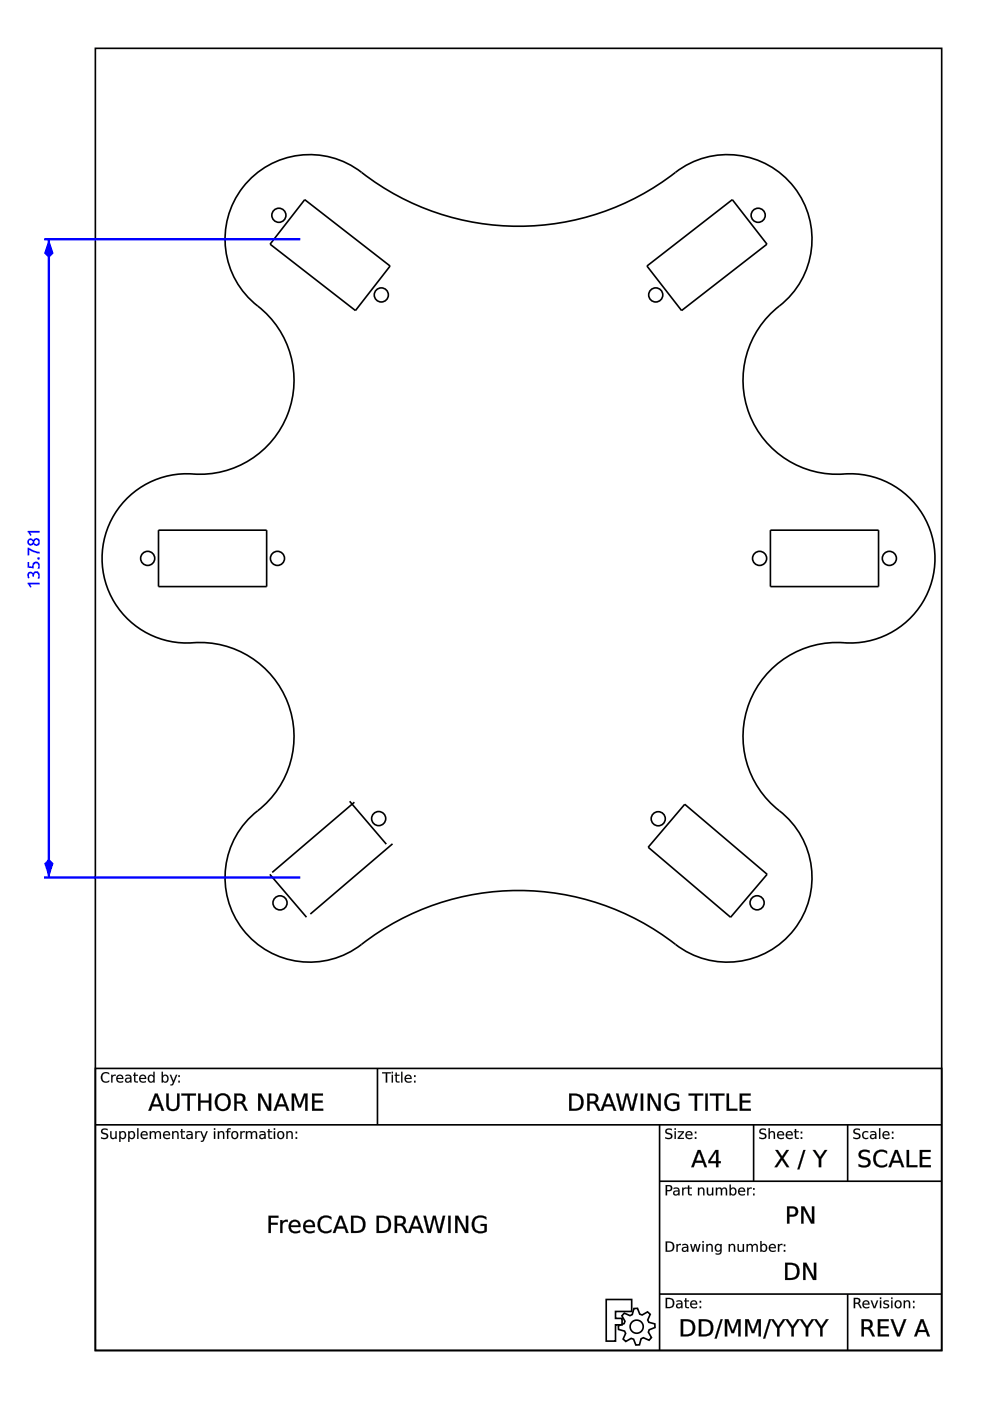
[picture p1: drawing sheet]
<svg xmlns="http://www.w3.org/2000/svg" width="210mm" height="297mm" viewBox="0 0 210 297" stroke-linecap="round" stroke-linejoin="round" font-family="sans-serif">
<g fill="none" stroke="#000" stroke-width=".35">
<path d="M20.2 10.2h179.5v276.1h-179.5zM52.6 38.4a17.9 17.9 0 0 1 24.1-1.8 54.4 54.4 0 0 0 67.9-1 17.9 17.9 0 0 1 24.3 4.8 17.9 17.9 0 0 1-3.7 24.5 20 20 0 0 0-6 23.6 20 20 0 0 0 21.2 11.9 17.9 17.9 0 0 1 17.8 18.7 17.9 17.9 0 0 1-19.2 17.2 19.9 19.9 0 0 0-20.1 12.7 19.9 19.9 0 0 0 6.3 22.9 17.9 17.9 0 0 1 3.2 25.2 17.9 17.9 0 0 1-25.2 3.1 54.4 54.4 0 0 0-67.9 1 17.9 17.9 0 0 1-24.3-4.8 17.9 17.9 0 0 1 3.6-24.5 20 20 0 0 0 6.1-23.6 20 20 0 0 0-21.2-12 17.9 17.9 0 0 1-17.8-18.6 17.9 17.9 0 0 1 19.2-17.2 19.9 19.9 0 0 0 20.1-12.7 19.9 19.9 0 0 0-6.4-22.9 17.9 17.9 0 0 1-2-26.5zM64.6 42.3l18.1 14.1-7.3 9.4-18.1-14zM137.2 56.4l18.1-14.1 7.3 9.5-18.1 14zM33.6 112.4h22.9v12h-22.9zM163.3 112.4h23v12h-23zM74.1 169.9l7.8 9.1M75.1 170.1l-17.4 14.9M83.2 178.9l-17.4 14.9M145.2 170.5l17.5 14.9-7.8 9.1-17.5-14.9zM57.2 185.4l7.8 9.1M20.2 226.5h179.5v59.8h-179.5z"/>
<path d="M20.2 238.5h179.5M80 226.5v12M139.8 238.5v47.8M159.8 238.5v11.9M179.7 238.5v11.9M139.8 250.4h59.9M128.5 275.5h5.4v2.6h-3.4v1.4h1.4v1.4h-1.4v3.4h-2zM132.4 278.4l1.2 .5 .5-.2 .3-1.3h.8l.4 1.2 .6 .2 1.1-.7 .6 .6-.6 1.2 .3 .5 1.2 .3 .1 .8-1.3 .4-.1 .5 .6 1.2-.5 .6-1.2-.6-.5 .3-.3 1.2-.8 .1-.5-1.3-.5-.1-1.1 .6-.6-.5 .5-1.2-.2-.5-1.3-.3v-.8l1.2-.5 .2-.5-.6-1.1zM139.8 274.4h59.9M179.7 274.4v11.9"/>
<circle cx="59.1" cy="45.6" r="1.5"/>
<circle cx="160.8" cy="45.6" r="1.5"/>
<circle cx="80.8" cy="62.5" r="1.5"/>
<circle cx="139" cy="62.5" r="1.5"/>
<circle cx="31.3" cy="118.4" r="1.5"/>
<circle cx="58.8" cy="118.4" r="1.5"/>
<circle cx="161.1" cy="118.4" r="1.5"/>
<circle cx="188.6" cy="118.4" r="1.5"/>
<circle cx="80.3" cy="173.6" r="1.5"/>
<circle cx="139.6" cy="173.6" r="1.5"/>
<circle cx="59.4" cy="191.4" r="1.5"/>
<circle cx="160.5" cy="191.4" r="1.5"/>
<circle cx="135" cy="281.3" r="1.39"/>
</g>
<g fill="#000">
<path d="M21.6 239.4l.9-.1 .3 .1v.3a.65 .65 0 0 0-1.1 .3l.1 .1a1.17 1.17 0 0 1 1.1 .8 .99 .99 0 0 1-1.5 .5v-.3a.78 .78 0 0 0 1.2-.2l-.1-.3a1.06 1.06 0 0 1-1.1-.9zM23.4 239.8h.2v1a.42 .42 0 0 0 .5 .5 .42 .42 0 0 0 .4-.5v-1h.2v1.7h-.2v-.3a.59 .59 0 0 1-.7 .3 .59 .59 0 0 1-.4-.7zM25.3 239.8h.3v.3a.71 .71 0 0 1 .9-.2 .71 .71 0 0 1 .2 1 .64 .64 0 0 1-.4 .6 .64 .64 0 0 1-.7-.3v.9h-.3zM25.7 240.2a.58 .58 0 0 0-.1 .8 .58 .58 0 0 0 .7 .1 .58 .58 0 0 0 .1-.7 .58 .58 0 0 0-.7-.2zM27.2 239.8h.2v.3a.71 .71 0 0 1 1-.2 .71 .71 0 0 1 .2 1 .64 .64 0 0 1-.4 .6 .64 .64 0 0 1-.8-.3v.9h-.2zM27.6 240.2a.58 .58 0 0 0-.1 .8 .58 .58 0 0 0 .7 .1 .58 .58 0 0 0 .1-.7 .58 .58 0 0 0-.7-.2zM29.1 239.2h.3v2.3h-.3zM30 240a.76 .76 0 0 1 .9-.1 .76 .76 0 0 1 .4 .8h-1.2a.7 .7 0 0 0 1.2 .4v.3a.92 .92 0 0 1-1.3-.1 .92 .92 0 0 1 0-1.3zM30.2 240.2l-.1 .3h.9l-.2-.4zM31.7 239.8h.3v.3a.56 .56 0 0 1 .5-.3 .56 .56 0 0 1 .5 .4 .58 .58 0 0 1 .7-.4 .58 .58 0 0 1 .4 .7v1h-.2v-1a.41 .41 0 0 0-.5-.5 .41 .41 0 0 0-.3 .6v.9h-.3v-1a.41 .41 0 0 0-.4-.5 .41 .41 0 0 0-.4 .6v.9h-.3zM34.8 240a.76 .76 0 0 1 .9-.1 .76 .76 0 0 1 .4 .8h-1.3a.7 .7 0 0 0 1.2 .4v.3a.92 .92 0 0 1-1.2-.1 .92 .92 0 0 1 0-1.3zM35 240.2l-.2 .3h1l-.3-.4zM36.5 239.8h.3v.3a.59 .59 0 0 1 .7-.3 .59 .59 0 0 1 .4 .7v1h-.3v-1a.42 .42 0 0 0-.4-.5 .42 .42 0 0 0-.4 .6v.9h-.3zM38.4 239.4h.3v.4h.5v.2h-.5v1.1l.5 .2v.2l-.6-.1-.1-.1-.1-1.3h-.2v-.2h.2zM39.9 240.7l-.1 .1a.44 .44 0 0 0 .5 .5 .44 .44 0 0 0 .3-.6zM39.6 239.9a.79 .79 0 0 1 1.3 .6v1h-.3v-.3a.58 .58 0 0 1-.7 .3 .58 .58 0 0 1-.4-.7 .58 .58 0 0 1 .7-.4h.4a.57 .57 0 0 0-.4-.4 .57 .57 0 0 0-.6 .2zM41.4 239.8h.3v.3l.2-.2 .5-.1v.3a.48 .48 0 0 0-.5 0 .48 .48 0 0 0-.2 .5v.9h-.3zM42.4 239.8h.3l.5 1.3 .6-1.3h.2l-.8 2-.2 .3h-.4v-.2l.3-.1 .2-.3zM45.4 239.8h.2v1.7h-.2zM45.4 239.2h.2v.3h-.2zM46.2 239.8h.3v.3a.59 .59 0 0 1 .7-.3 .59 .59 0 0 1 .4 .7v1h-.3v-1a.42 .42 0 0 0-.5-.5 .42 .42 0 0 0-.3 .6v.9h-.3zM48.3 239.3l.6-.1v.2l-.5 .2v.2h.4v.2h-.4v1.5h-.3v-1.5h-.2v-.2h.2zM49.4 240.2a.58 .58 0 0 0-.1 .8 .58 .58 0 0 0 .8 .1 .58 .58 0 0 0 .1-.8 .58 .58 0 0 0-.8-.1zM48.9 240.6a.85 .85 0 0 1 1.7 0 .85 .85 0 0 1-1.7 0zM51 239.8h.2v.3l.2-.2 .5-.1v.3a.48 .48 0 0 0-.5 0 .48 .48 0 0 0-.2 .5v.9h-.2zM52.1 239.8h.3v.3a.56 .56 0 0 1 .5-.3 .56 .56 0 0 1 .5 .4 .58 .58 0 0 1 .7-.4 .58 .58 0 0 1 .4 .7v1h-.3v-1a.41 .41 0 0 0-.4-.5 .41 .41 0 0 0-.3 .6v.9h-.3v-1a.41 .41 0 0 0-.4-.5 .41 .41 0 0 0-.4 .6v.9h-.3zM55.3 240.7l-.1 .1a.44 .44 0 0 0 .6 .5 .44 .44 0 0 0 .3-.6zM55.1 239.9a.79 .79 0 0 1 1.2 .6v1h-.2v-.3a.58 .58 0 0 1-.8 .3 .58 .58 0 0 1-.3-.7 .58 .58 0 0 1 .7-.4h.4a.57 .57 0 0 0-.4-.4 .57 .57 0 0 0-.6 .2zM56.9 239.4h.2v.4h.6v.2h-.6l.1 1.1 .5 .2v.2l-.6-.1-.2-.1v-1.3h-.2v-.2h.2zM58.1 239.8h.2v1.7h-.2zM58.1 239.2h.2v.3h-.2zM59.2 240.2a.58 .58 0 0 0-.1 .8 .58 .58 0 0 0 .8 .1 .58 .58 0 0 0 0-.8 .58 .58 0 0 0-.7-.1zM58.7 240.6a.82 .82 0 0 1 1.6 0 .82 .82 0 0 1-1.6 0zM60.7 239.8h.3v.3a.59 .59 0 0 1 .7-.3 .59 .59 0 0 1 .4 .7v1h-.3v-1a.42 .42 0 0 0-.4-.5 .42 .42 0 0 0-.4 .6v.9h-.3zM62.7 241.1h.3v.4h-.3zM62.7 239.9h.3v.4h-.3z"/>
<path d="M21.6 239.4l.4-.1a.55 .55 0 0 1 .8 .4 .65 .65 0 0 0-1.1 .3l.6 .2a.69 .69 0 0 1 .6 .9 .69 .69 0 0 1-.9 .4l-.6-.1v-.3a.83 .83 0 0 0 1.2-.2l-.1-.2-.3-.2a.65 .65 0 0 1-.7-.3 .65 .65 0 0 1 .1-.8zM21.6 239.4a.58 .58 0 0 0-.1 .7 .58 .58 0 0 0 .5 .4 .46 .46 0 0 1 .7 .5 .46 .46 0 0 1-.8 .3l-.5-.2v.3a.92 .92 0 0 0 1.5-.7l-.2-.3-.9-.3a.46 .46 0 0 1 .1-.6 .46 .46 0 0 1 .6 0l.3 .2v-.3l-.6-.1zM23.4 239.8h.3v1a.41 .41 0 0 0 .4 .5 .41 .41 0 0 0 .4-.5v-1h.3v1.7h-.3v-.3a.6 .6 0 0 1-.8 .3 .6 .6 0 0 1-.3-.7zM23.4 239.8v1a.58 .58 0 0 0 .4 .7 .58 .58 0 0 0 .7-.3v.3h.2v-1.7h-.2v1a.44 .44 0 0 1-.4 .5 .44 .44 0 0 1-.5-.5v-1zM25.3 239.8h.3v.3a.62 .62 0 0 1 .6-.3 .62 .62 0 0 1 .5 .4 .79 .79 0 0 1-.1 1 .79 .79 0 0 1-1 .2l-.1-.2 .1 .9h-.3zM25.3 239.8v2.3h.3l-.1-.9a.7 .7 0 0 0 1 .2 .7 .7 0 0 0 .2-1 .62 .62 0 0 0-.5-.6 .62 .62 0 0 0-.7 .3l.1-.3zM25.7 240.2a.56 .56 0 0 0-.1 .8 .56 .56 0 0 0 .7 .1 .56 .56 0 0 0 .1-.7 .56 .56 0 0 0-.7-.2zM25.7 240.2a.6 .6 0 0 1 .8 .2 .6 .6 0 0 1-.3 .9 .64 .64 0 0 1-.7-.4 .64 .64 0 0 1 .2-.7zM27.2 239.8h.3l-.1 .3a.62 .62 0 0 1 .6-.3 .62 .62 0 0 1 .6 .4 .79 .79 0 0 1-.1 1 .79 .79 0 0 1-1 .2l-.1-.2 .1 .9h-.3zM27.2 239.8v2.3h.2v-.9a.7 .7 0 0 0 1 .2 .7 .7 0 0 0 .2-1 .62 .62 0 0 0-.5-.6 .62 .62 0 0 0-.7 .3v-.3zM27.6 240.2a.56 .56 0 0 0-.1 .8 .56 .56 0 0 0 .7 .1 .56 .56 0 0 0 .1-.7 .56 .56 0 0 0-.7-.2zM27.6 240.2a.6 .6 0 0 1 .8 .2 .6 .6 0 0 1-.3 .9 .64 .64 0 0 1-.7-.4 .64 .64 0 0 1 .2-.7zM29.1 239.2h.3v2.3h-.3zM29.1 239.2v2.3h.3v-2.3zM30 240a.76 .76 0 0 1 .9-.1 .76 .76 0 0 1 .4 .8h-1.2a.69 .69 0 0 0 .5 .6 .69 .69 0 0 0 .7-.2 .54 .54 0 0 1-.9 .4 .91 .91 0 0 1-.4-1.5zM30 240a.91 .91 0 0 0 0 1.3 .91 .91 0 0 0 1.2 .1l.1-.2a.71 .71 0 0 1-.8 .1 .71 .71 0 0 1-.4-.6h1.2a.74 .74 0 0 0-.4-.8 .74 .74 0 0 0-.9 .1zM30.3 240.2l-.2 .3h.9l-.2-.4zM30.2 240.1a.47 .47 0 0 1 .6-.1 .47 .47 0 0 1 .2 .5h-.9zM31.7 239.8h.3v.3a.56 .56 0 0 1 .5-.3 .56 .56 0 0 1 .5 .4 .59 .59 0 0 1 .7-.4 .59 .59 0 0 1 .5 .7v1h-.3v-1a.39 .39 0 0 0-.5-.5 .39 .39 0 0 0-.3 .6v.9h-.3v-1a.39 .39 0 0 0-.4-.5 .39 .39 0 0 0-.4 .6v.9h-.3zM31.7 239.8v1.7h.3v-.9a.42 .42 0 0 1 .4-.6 .42 .42 0 0 1 .4 .5v1h.3v-.9a.42 .42 0 0 1 .3-.6 .42 .42 0 0 1 .5 .5v1h.2v-1a.57 .57 0 0 0-.4-.7 .57 .57 0 0 0-.7 .4 .55 .55 0 0 0-.5-.4 .55 .55 0 0 0-.5 .3v-.3zM34.8 240a.76 .76 0 0 1 .9-.1 .76 .76 0 0 1 .4 .8h-1.3a.69 .69 0 0 0 .5 .6 .69 .69 0 0 0 .7-.2 .54 .54 0 0 1-.8 .4 .91 .91 0 0 1-.4-1.5zM34.8 240a.91 .91 0 0 0 0 1.3 .91 .91 0 0 0 1.2 .1v-.2a.71 .71 0 0 1-.7 .1 .71 .71 0 0 1-.5-.6h1.3a.74 .74 0 0 0-.4-.8 .74 .74 0 0 0-.9 .1zM35 240.2l-.2 .3h1l-.3-.4zM35 240.1a.47 .47 0 0 1 .5-.1 .47 .47 0 0 1 .3 .5h-1zM36.5 239.8h.3v.3a.6 .6 0 0 1 .7-.3 .6 .6 0 0 1 .4 .7v1h-.3v-1a.41 .41 0 0 0-.4-.5 .41 .41 0 0 0-.4 .6v.9h-.3zM36.5 239.8v1.7h.3v-.9a.44 .44 0 0 1 .4-.6 .44 .44 0 0 1 .4 .5v1h.3v-1a.58 .58 0 0 0-.4-.7 .58 .58 0 0 0-.7 .3v-.3zM38.4 239.4h.3v.4h.5v.3h-.5v1l.5 .1v.3a.61 .61 0 0 1-.8-.6v-.9l-.2 .1v-.3h.2zM38.4 239.4v.5l-.2-.1v.2h.2l.1 1.3 .7 .2v-.2l-.5-.1v-.3v-.9h.5v-.2l-.5 .1v-.5zM39.9 240.7l-.1 .1a.42 .42 0 0 0 .5 .5 .42 .42 0 0 0 .3-.6zM39.9 240.7l.7-.1a.46 .46 0 0 1-.3 .6 .46 .46 0 0 1-.6-.2zM39.6 239.9a.81 .81 0 0 1 1.3 .6v1h-.3v-.3a.59 .59 0 0 1-.8 .3 .59 .59 0 0 1-.3-.7 .59 .59 0 0 1 .7-.4h.4a.58 .58 0 0 0-.4-.4 .58 .58 0 0 0-.6 .2zM39.6 239.9v.3a.61 .61 0 0 1 1 .3 .73 .73 0 0 0-.8 0 .73 .73 0 0 0-.3 .7 .62 .62 0 0 0 1.1 0v.3h.2a1.81 1.81 0 0 0-.1-1.5l-.5-.2zM41.4 239.8h.3v.3l.2-.2 .5-.1v.3a.47 .47 0 0 0-.5 .1 .47 .47 0 0 0-.2 .4v.9h-.3zM41.4 239.8v1.7h.3v-.9a.47 .47 0 0 1 .1-.5 .47 .47 0 0 1 .6 0v-.3l-.5 .1-.2 .3v-.4zM42.4 239.8h.3l.5 1.3 .5-1.3h.4l-.8 1.8a.55 .55 0 0 1-.7 .5v-.2l.3-.1 .2-.3zM42.4 239.8l.7 1.6-.2 .4-.3 .1v.2h.4l.2-.2 .8-2.1h-.2l-.6 1.4-.5-1.4zM45.3 239.8h.3v1.7h-.3zM45.4 239.8v1.7h.2v-1.7zM45.3 239.2h.3v.4h-.3zM45.4 239.2v.3h.2v-.3zM46.2 239.8h.3v.3a.6 .6 0 0 1 .7-.3 .6 .6 0 0 1 .4 .7v1h-.3v-1a.41 .41 0 0 0-.5-.5 .41 .41 0 0 0-.3 .6v.9h-.3zM46.2 239.8v1.7h.3l-.1-.9a.44 .44 0 0 1 .4-.6 .44 .44 0 0 1 .5 .5v1h.3l-.1-1a.58 .58 0 0 0-.4-.7 .58 .58 0 0 0-.7 .3l.1-.3zM48.2 239.3l.7-.1v.2l-.5 .2v.2h.5v.3l-.5-.1v1.5h-.3v-1.5l-.2 .1v-.3h.2zM48.3 239.3l-.2 .6-.2-.1v.2h.2v1.5h.3v-1.5h.4v-.2l-.4 .1v-.3l.5-.2v-.2zM49.4 240.2a.56 .56 0 0 0 0 .8 .56 .56 0 0 0 .7 .1 .56 .56 0 0 0 .1-.7 .56 .56 0 0 0-.8-.2zM49.4 240.2a.6 .6 0 0 1 .9 .2 .6 .6 0 0 1-.3 .9 .63 .63 0 0 1-.7-.4 .63 .63 0 0 1 .1-.7zM48.9 240.6a.85 .85 0 0 1 1.7 0 .85 .85 0 0 1-1.7 0zM49 240.6a.81 .81 0 0 0 1.6 0 .81 .81 0 0 0-1.6 0zM50.9 239.8h.3v.3l.2-.2 .5-.1v.3a.47 .47 0 0 0-.5 .1 .47 .47 0 0 0-.2 .4v.9h-.3zM51 239.8v1.7h.2v-.9a.47 .47 0 0 1 .2-.5 .47 .47 0 0 1 .5 0v-.3l-.4 .1-.3 .3v-.4zM52.1 239.8h.3v.3a.56 .56 0 0 1 .5-.3 .56 .56 0 0 1 .5 .4 .59 .59 0 0 1 .7-.4 .59 .59 0 0 1 .4 .7v1h-.3v-1a.39 .39 0 0 0-.4-.5 .39 .39 0 0 0-.3 .6v.9h-.3v-1a.39 .39 0 0 0-.4-.5 .39 .39 0 0 0-.4 .6v.9h-.3zM52.1 239.8v1.7h.3v-.9a.42 .42 0 0 1 .4-.6 .42 .42 0 0 1 .4 .5v1h.3l-.1-.9a.42 .42 0 0 1 .4-.6 .42 .42 0 0 1 .5 .5l-.1 1h.3v-1a.57 .57 0 0 0-.4-.7 .57 .57 0 0 0-.7 .4 .55 .55 0 0 0-.5-.4 .55 .55 0 0 0-.5 .3v-.3zM55.4 240.7l-.1 .1a.42 .42 0 0 0 .5 .5 .42 .42 0 0 0 .2-.6zM55.3 240.7l.8-.1a.46 .46 0 0 1-.3 .6 .46 .46 0 0 1-.6-.2zM55.1 239.9a.81 .81 0 0 1 1.2 .6v1h-.3l.1-.3a.59 .59 0 0 1-.8 .3 .59 .59 0 0 1-.3-.7 .59 .59 0 0 1 .7-.4h.4a.58 .58 0 0 0-.5-.4 .58 .58 0 0 0-.5 .2zM55.1 239.9v.3a.61 .61 0 0 1 1 .3 .73 .73 0 0 0-.8 0 .73 .73 0 0 0-.3 .7 .62 .62 0 0 0 1.1 0v.3h.2a1.81 1.81 0 0 0-.2-1.5l-.5-.2zM56.9 239.4h.3l-.1 .4h.6v.3h-.6l.1 1 .5 .1v.3a.61 .61 0 0 1-.8-.6v-.9l-.2 .1v-.3h.2zM56.9 239.4v.5l-.2-.1v.2h.2v1.3l.8 .2v-.2l-.5-.1-.1-.3v-.9h.6v-.2l-.6 .1v-.5zM58 239.8h.3v1.7h-.3zM58.1 239.8v1.7h.2v-1.7zM58 239.2h.3v.4h-.3zM58.1 239.2v.3h.2v-.3zM59.2 240.2a.56 .56 0 0 0-.1 .8 .56 .56 0 0 0 .7 .1 .56 .56 0 0 0 .1-.7 .56 .56 0 0 0-.7-.2zM59.2 240.2a.6 .6 0 0 1 .8 .2 .6 .6 0 0 1-.3 .9 .63 .63 0 0 1-.6-.4 .63 .63 0 0 1 .1-.7zM58.7 240.6a.85 .85 0 0 1 1.7 0 .85 .85 0 0 1-1.7 0zM58.7 240.6a.81 .81 0 0 0 1.6 0 .81 .81 0 0 0-1.6 0zM60.7 239.8h.3v.3a.6 .6 0 0 1 .7-.3 .6 .6 0 0 1 .4 .7v1h-.3v-1a.41 .41 0 0 0-.4-.5 .41 .41 0 0 0-.4 .6v.9h-.3zM60.7 239.8v1.7h.3v-.9a.44 .44 0 0 1 .4-.6 .44 .44 0 0 1 .4 .5v1h.3v-1a.58 .58 0 0 0-.4-.7 .58 .58 0 0 0-.7 .3v-.3zM62.7 241.1h.3v.4h-.3zM62.7 241.1v.4h.3v-.4zM62.7 239.9h.3v.4h-.3zM62.7 239.9v.4h.3v-.4z"/>
<path d="M21.7 227.6l.4-.3h.5l.5 .2v.3a.85 .85 0 0 0-1.2 0 .85 .85 0 0 0 0 1.2 .85 .85 0 0 0 1.2 0v.3a1.15 1.15 0 0 1-1.5-.1 1.15 1.15 0 0 1 .1-1.6zM23.6 227.9h.2v.2l.3-.2h.4v.2a.48 .48 0 0 0-.5 .1 .48 .48 0 0 0-.2 .5v.8h-.2zM24.9 228.1a.76 .76 0 0 1 .9-.2 .76 .76 0 0 1 .4 .9h-1.3a.7 .7 0 0 0 1.2 .4v.2a.92 .92 0 0 1-1.2-.1 .92 .92 0 0 1 0-1.2zM25.1 228.2l-.2 .4h1l-.3-.5zM26.9 228.8l-.1 .1a.44 .44 0 0 0 .5 .4 .44 .44 0 0 0 .3-.6zM26.6 228a.79 .79 0 0 1 1.3 .6v.9h-.3v-.2a.58 .58 0 0 1-.7 .3 .58 .58 0 0 1-.4-.7 .58 .58 0 0 1 .7-.4h.4a.57 .57 0 0 0-.4-.5 .57 .57 0 0 0-.6 .2zM28.4 227.4h.3v.5h.5v.2h-.5v1l.5 .2v.2h-.6l-.1-.2-.1-1.2h-.2v-.2h.2zM29.7 228.1a.76 .76 0 0 1 .9-.2 .76 .76 0 0 1 .4 .9h-1.2a.7 .7 0 0 0 1.1 .4v.2a.92 .92 0 0 1-1.2-.1 .92 .92 0 0 1 0-1.2zM29.9 228.2l-.1 .4h.9l-.2-.5zM31.5 228.1l.5-.3 .5 .3v-.9h.3v2.3h-.3v-.2a.71 .71 0 0 1-1 .1 .71 .71 0 0 1-.2-.9zM31.7 228.2a.58 .58 0 0 0-.1 .8 .58 .58 0 0 0 .8 .2 .58 .58 0 0 0 .1-.8 .58 .58 0 0 0-.8-.2zM34.7 228.2a.58 .58 0 0 0-.1 .8 .58 .58 0 0 0 .7 .2 .58 .58 0 0 0 .1-.8 .58 .58 0 0 0-.7-.2zM34.3 227.2h.2v.9a.71 .71 0 0 1 1-.1 .71 .71 0 0 1 .2 .9 .64 .64 0 0 1-.4 .6 .64 .64 0 0 1-.8-.2v.2h-.2zM36 227.9h.3l.5 1.3 .5-1.3h.3l-.8 1.9-.3 .3h-.4v-.2h.4l.2-.4zM37.8 229.1h.3v.4h-.3zM37.8 228h.3v.3h-.3z"/>
<path d="M21.7 227.6a1.2 1.2 0 0 1 1.5-.1v.3a.84 .84 0 0 0-1.2 0 .84 .84 0 0 0 0 1.2 .84 .84 0 0 0 1.2 0 .64 .64 0 0 1-1.1 .5 1.22 1.22 0 0 1-.4-1.9zM21.7 227.6a1.13 1.13 0 0 0-.1 1.6 1.13 1.13 0 0 0 1.5 .1v-.3a.86 .86 0 0 1-1.2 0 .86 .86 0 0 1 0-1.2 .86 .86 0 0 1 1.2 0v-.3a1.24 1.24 0 0 0-1.4 .1zM23.6 227.9h.3v.2l.2-.2 .4-.1v.3a.47 .47 0 0 0-.5 .1 .47 .47 0 0 0-.1 .5v.8h-.3zM23.6 227.9v1.6h.2v-.8a.47 .47 0 0 1 .2-.5 .47 .47 0 0 1 .5-.1v-.2h-.4l-.3 .3v-.3zM24.8 228.1a.76 .76 0 0 1 1-.2 .76 .76 0 0 1 .4 .9h-1.3a.69 .69 0 0 0 .5 .5 .69 .69 0 0 0 .7-.1 .54 .54 0 0 1-.9 .3 .91 .91 0 0 1-.4-1.4zM24.9 228.1a.91 .91 0 0 0 0 1.2 .91 .91 0 0 0 1.2 .1v-.2a.71 .71 0 0 1-.7 .1 .71 .71 0 0 1-.5-.6l1.2 .1a.74 .74 0 0 0-.3-.9 .74 .74 0 0 0-.9 .2zM25.1 228.2l-.2 .4h1l-.3-.5zM25.1 228.2a.47 .47 0 0 1 .5-.1 .47 .47 0 0 1 .3 .5h-1zM26.9 228.8l-.1 .1a.42 .42 0 0 0 .5 .4 .42 .42 0 0 0 .3-.6zM26.9 228.8l.7-.1a.46 .46 0 0 1-.3 .6 .46 .46 0 0 1-.6-.3zM26.6 227.9a.81 .81 0 0 1 1.3 .7v.9h-.3v-.2a.59 .59 0 0 1-.7 .3 .59 .59 0 0 1-.4-.8 .59 .59 0 0 1 .7-.3h.4a.58 .58 0 0 0-.4-.5 .58 .58 0 0 0-.6 .2zM26.6 228v.2a.61 .61 0 0 1 1 .3 .73 .73 0 0 0-.7 0 .73 .73 0 0 0-.4 .7 .62 .62 0 0 0 1.1 0v.3h.3a1.81 1.81 0 0 0-.2-1.5l-.5-.1zM28.4 227.4h.3v.5h.6v.2h-.6v1l.6 .2v.2a.61 .61 0 0 1-.9-.5v-.9h-.2v-.2h.2zM28.4 227.4v.5h-.2v.2h.2l.1 1.2 .7 .2v-.2l-.5-.1v-.2v-.9h.5v-.2h-.5v-.5zM29.7 228.1a.76 .76 0 0 1 .9-.2 .76 .76 0 0 1 .4 .9h-1.2a.69 .69 0 0 0 .4 .5 .69 .69 0 0 0 .8-.1 .54 .54 0 0 1-.9 .3 .91 .91 0 0 1-.4-1.4zM29.7 228.1a.91 .91 0 0 0 0 1.2 .91 .91 0 0 0 1.2 .1v-.2a.71 .71 0 0 1-.7 .1 .71 .71 0 0 1-.5-.6l1.3 .1a.74 .74 0 0 0-.4-.9 .74 .74 0 0 0-.9 .2zM29.9 228.2l-.1 .4h.9l-.2-.5zM29.9 228.2a.47 .47 0 0 1 .6-.1 .47 .47 0 0 1 .2 .5h-.9zM31.5 228.1a.61 .61 0 0 1 1 0v-.9h.3v2.3h-.3v-.2a.62 .62 0 0 1-.6 .3 .62 .62 0 0 1-.5-.4l-.1-.7zM31.5 228.1a.82 .82 0 0 0-.1 1 .82 .82 0 0 0 .9 .4l.2-.3v.3h.3v-2.3h-.3v1a.6 .6 0 0 0-1-.1zM31.7 228.2a.56 .56 0 0 0-.1 .8 .56 .56 0 0 0 .8 .2 .56 .56 0 0 0 .1-.8 .56 .56 0 0 0-.8-.2zM31.7 228.2a.6 .6 0 0 1 .9 .3 .6 .6 0 0 1-.3 .8 .64 .64 0 0 1-.7-.3 .64 .64 0 0 1 .1-.8zM34.7 228.2a.56 .56 0 0 0-.1 .8 .56 .56 0 0 0 .7 .2 .56 .56 0 0 0 .1-.8 .56 .56 0 0 0-.7-.2zM34.7 228.2a.6 .6 0 0 1 .8 .3 .6 .6 0 0 1-.3 .8 .64 .64 0 0 1-.7-.3 .64 .64 0 0 1 .2-.8zM34.3 227.2h.3l-.1 .9a.62 .62 0 0 1 .6-.3 .62 .62 0 0 1 .6 .4 .79 .79 0 0 1-.1 1.1 .79 .79 0 0 1-1 .1l-.1-.1 .1 .2h-.3zM34.3 227.2v2.3h.2v-.3a.7 .7 0 0 0 1 .2 .7 .7 0 0 0 .2-.9 .62 .62 0 0 0-.5-.6 .62 .62 0 0 0-.7 .3v-1zM36 227.9h.3l.5 1.3 .5-1.3h.3l-.7 1.8a.55 .55 0 0 1-.8 .4v-.2l.4-.1 .2-.3zM36 227.9l.7 1.6-.2 .4h-.4v.2h.4l.2-.2 .9-2h-.3l-.5 1.3-.5-1.3zM37.8 229.1h.3v.4h-.3zM37.8 229.1v.4h.3v-.4zM37.8 228h.3v.4h-.3zM37.8 228v.3h.3v-.3z"/>
<path d="M33.1 232.3l-.6 1.9h1.3zM32.8 231.9h.6l1.4 3.6h-.5l-.4-.9h-1.6l-.3 .9h-.5zM35.3 231.9h.5v2.2a.92 .92 0 0 0 .9 1.1 .92 .92 0 0 0 .9-1.1v-2.2h.4v2.2a1.39 1.39 0 0 1-1.3 1.5 1.39 1.39 0 0 1-1.4-1.5zM38.5 231.9h3v.4h-1.2v3.2h-.5v-3.2h-1.3zM42 231.9h.5v1.5h1.8v-1.5h.5v3.6h-.5v-1.7h-1.8v1.7h-.5zM46.6 232.4a1.69 1.69 0 0 0 .4 2.7 1.32 1.32 0 0 0 1.4-1.7 1.14 1.14 0 0 0-.6-1.1 1.14 1.14 0 0 0-1.2 .1zM46 232.3a1.73 1.73 0 0 1 2.2-.3 1.73 1.73 0 0 1 .7 2.1 1.71 1.71 0 0 1-2.1 1.4 1.71 1.71 0 0 1-1.2-2.2zM49.7 231.9h1.1a1.02 1.02 0 0 1 1.2 .6 1.02 1.02 0 0 1-.6 1.3l.4 .4 .7 1.3h-.5l-.7-1.3-.6-.2h-.5v1.5h-.5zM50.2 232.3v1.3h.6a.65 .65 0 0 0 .7-.7 .65 .65 0 0 0-.7-.6zM54.7 231.9h.7l1.6 3v-3h.5v3.6h-.7l-1.6-3v3h-.5zM59.7 232.3l-.7 1.9h1.3zM59.4 231.9h.6l1.3 3.6h-.5l-.3-.9h-1.6l-.4 .9h-.5zM61.9 231.9h.7l.9 2.4 1-2.4h.7v3.6h-.5v-3.2l-.9 2.5h-.5l-1-2.5v3.2h-.4zM66.2 231.9h2.3v.4h-1.8v1.1h1.7v.4h-1.7v1.3h1.8v.4h-2.3z"/>
<path d="M33.1 232.4l-.6 1.8h1.3zM33.1 232.3l.7 1.9h-1.4zM32.8 231.8h.6l1.4 3.7h-.5l-.4-.9h-1.6l-.3 .9h-.6zM32.8 231.9l-1.3 3.6h.5l.3-1h1.7l.3 1h.5l-1.4-3.6zM35.2 231.8h.6v2.3a.89 .89 0 0 0 .9 1 .89 .89 0 0 0 .8-1v-2.3h.6v2.3a1.42 1.42 0 0 1-1.4 1.5 1.42 1.42 0 0 1-1.5-1.5zM35.3 231.9v2.2a1.37 1.37 0 0 0 1.4 1.4 1.37 1.37 0 0 0 1.3-1.4v-2.2h-.4v2.2a.94 .94 0 0 1-.9 1.1 .94 .94 0 0 1-1-1.1l.1-2.2zM38.4 231.8h3.2v.5h-1.3v3.2h-.6l.1-3.2h-1.4zM38.5 231.9v.4h1.3v3.2h.5l-.1-3.2h1.3v-.4zM42 231.8h.5v1.6h1.8v-1.6h.5v3.7h-.5v-1.7h-1.8v1.7h-.5zM42 231.9v3.6h.5v-1.8h1.8v1.8h.5v-3.6h-.5v1.5h-1.8v-1.5zM46.4 232.6a1.71 1.71 0 0 0 .5 2.5 1.38 1.38 0 0 0 1.4-2 1.08 1.08 0 0 0-.8-.9 1.08 1.08 0 0 0-1.1 .4zM46.5 232.4a1.21 1.21 0 0 1 1.4 0 1.21 1.21 0 0 1 .5 1.3 1.22 1.22 0 0 1-1.2 1.5 1.22 1.22 0 0 1-1.2-1.5l.1-.6zM46 232.3a1.76 1.76 0 0 1 2.2-.3 1.76 1.76 0 0 1 .7 2.1 1.74 1.74 0 0 1-2.1 1.4 1.74 1.74 0 0 1-1.2-2.2zM46 232.3a1.89 1.89 0 0 0-.3 2.2 1.89 1.89 0 0 0 1.9 1 1.9 1.9 0 0 0 1.3-2 1.9 1.9 0 0 0-1.7-1.7l-.6 .1zM49.7 231.8h1.1a1.04 1.04 0 0 1 1.2 .7 1.04 1.04 0 0 1-.6 1.3l.4 .3 .8 1.4h-.6l-.8-1.4-1-.1v1.5h-.5zM49.7 231.9v3.6h.5v-1.6l1 .2 .8 1.4h.5l-.7-1.3-.5-.4a.99 .99 0 0 0 .7-1.2 .99 .99 0 0 0-1.2-.7zM50.2 232.3v1.3l.6-.1a.62 .62 0 0 0 .7-.6 .62 .62 0 0 0-.7-.6zM50.2 232.2h.6a.67 .67 0 0 1 .7 .7 .67 .67 0 0 1-.7 .7h-.6zM54.7 231.8h.7l1.6 3.1v-3.1h.5v3.7h-.7l-1.6-3v3h-.5zM54.7 231.9v3.6h.5v-3.1l1.6 3.1h.7v-3.6h-.5v3.1l-1.6-3.1zM59.7 232.4l-.7 1.8h1.3zM59.7 232.3l.7 1.9h-1.4zM59.4 231.8h.6l1.4 3.7h-.6l-.3-.9h-1.6l-.4 .9h-.5zM59.4 231.9l-1.4 3.6h.5l.3-1h1.7l.3 1h.5l-1.3-3.6zM61.8 231.8h.8l.9 2.5 .9-2.5h.8v3.7h-.5v-3.2l-.9 2.5h-.5l-1-2.5 .1 3.2h-.6zM61.9 231.9v3.6h.4v-3.3l1 2.6h.5l.9-2.6v3.3h.5v-3.6h-.7l-1 2.5-.9-2.5zM66.1 231.8h2.4v.5h-1.8v1.1l1.7-.1v.5h-1.7v1.3h1.8v.4h-2.4zM66.2 231.9v3.6h2.3v-.4h-1.9v-1.4h1.8v-.3h-1.8v-1.1h1.9v-.4z"/>
<path d="M81 227.3h1.9v.3h-.8v1.9h-.3v-1.9h-.8zM83 227.9h.3v1.6h-.3zM83 227.2h.3v.4h-.3zM83.9 227.4h.2v.5h.6v.2h-.6l.1 1 .5 .2v.2h-.6l-.2-.2v-1.2h-.2v-.2h.2zM85.1 227.2h.2v2.3h-.2zM86 228.1a.76 .76 0 0 1 .9-.2 .76 .76 0 0 1 .4 .9h-1.3a.7 .7 0 0 0 1.2 .4v.2a.92 .92 0 0 1-1.2-.1 .92 .92 0 0 1 0-1.2zM86.2 228.2l-.1 .4h.9l-.3-.5zM87.8 229.1h.3v.4h-.3zM87.8 228h.3v.3h-.3z"/>
<path d="M81 227.3h1.9v.3h-.8v1.9h-.3v-1.9h-.8zM81 227.3v.3h.8v1.9h.3v-1.9h.8v-.3zM83 227.9h.3v1.6h-.3zM83 227.9v1.6h.3v-1.6zM83 227.2h.3v.4h-.3zM83 227.2v.4h.3v-.4zM83.9 227.4h.3l-.1 .5h.6v.2h-.6l.1 1 .5 .2v.2a.61 .61 0 0 1-.8-.5v-.9h-.2v-.2h.2zM83.9 227.4v.5h-.2v.2h.2v1.2l.8 .2v-.2l-.5-.1-.1-.2v-.9h.6v-.2h-.6v-.5zM85 227.2h.3v2.3h-.3zM85.1 227.2v2.3h.2v-2.3zM86 228.1a.76 .76 0 0 1 .9-.2 .76 .76 0 0 1 .4 .9h-1.2a.69 .69 0 0 0 .4 .5 .69 .69 0 0 0 .7-.1 .54 .54 0 0 1-.8 .3 .91 .91 0 0 1-.4-1.4zM86 228.1a.91 .91 0 0 0 0 1.2 .91 .91 0 0 0 1.2 .1v-.2a.71 .71 0 0 1-.7 .1 .71 .71 0 0 1-.5-.6l1.3 .1a.74 .74 0 0 0-.4-.9 .74 .74 0 0 0-.9 .2zM86.2 228.2l-.1 .4h.9l-.3-.5zM86.2 228.2a.47 .47 0 0 1 .5-.1 .47 .47 0 0 1 .3 .5h-1zM87.8 229.1h.3v.4h-.3zM87.8 229.1v.4h.3v-.4zM87.8 228h.3v.4h-.3zM87.8 228v.3h.3v-.3z"/>
<path d="M121.2 232.3v2.8h.6a1.41 1.41 0 0 0 1.4-1.4 1.41 1.41 0 0 0-1.4-1.4zM120.7 231.9h1a1.83 1.83 0 0 1 2 1.8 1.83 1.83 0 0 1-2 1.8h-1zM124.5 231.9h1.1a1.02 1.02 0 0 1 1.2 .6 1.02 1.02 0 0 1-.6 1.3l.4 .4 .7 1.3h-.5l-.7-1.3-.6-.2h-.5v1.5h-.5zM125 232.3v1.3h.6a.65 .65 0 0 0 .7-.7 .65 .65 0 0 0-.7-.6zM129 232.3l-.7 1.9h1.4zM128.7 231.9h.6l1.4 3.6h-.6l-.3-.9h-1.6l-.4 .9h-.5zM130.6 231.9h.5l.8 3 .7-3h.6l.8 3 .7-3h.5l-.9 3.6h-.6l-.8-3.2-.8 3.2h-.6zM135.9 231.9h.5v3.6h-.5zM137.3 231.9h.7l1.6 3v-3h.5v3.6h-.7l-1.6-3v3h-.5zM141.3 232.3a2.25 2.25 0 0 1 2.6-.2v.6a1.5 1.5 0 0 0-1.9-.3 1.5 1.5 0 0 0-.5 1.9 1.45 1.45 0 0 0 2 .7v-1h-.8v-.4h1.3v1.6a1.97 1.97 0 0 1-2.7-.2 1.97 1.97 0 0 1 0-2.7zM146 231.9h3.1v.4h-1.3v3.2h-.5v-3.2h-1.3zM149.6 231.9h.4v3.6h-.4zM150.5 231.9h3.1v.4h-1.3v3.2h-.5v-3.2h-1.3zM154.1 231.9h.5v3.2h1.7v.4h-2.2zM156.8 231.9h2.3v.4h-1.8v1.1h1.8v.4h-1.8v1.3h1.9v.4h-2.4z"/>
<path d="M121.2 232.3v2.8h.6a1.39 1.39 0 0 0 1.4-1.4 1.39 1.39 0 0 0-1.4-1.4zM121.1 232.2a1.58 1.58 0 0 1 2.1 1.1 1.35 1.35 0 0 1-1.4 1.8h-.7zM120.7 231.8h1a1.85 1.85 0 0 1 2.1 1.9 1.85 1.85 0 0 1-2.1 1.8h-1zM120.7 231.9v3.6h1a1.8 1.8 0 0 0 2-1.8 1.8 1.8 0 0 0-2-1.8zM124.5 231.8h1.1a1.04 1.04 0 0 1 1.2 .7 1.04 1.04 0 0 1-.6 1.3l.5 .3 .7 1.4h-.6l-.8-1.4-1-.1v1.5h-.5zM124.5 231.9v3.6h.5v-1.6l1 .2 .8 1.4h.5l-.7-1.3-.4-.4a.99 .99 0 0 0 .6-1.2 .99 .99 0 0 0-1.2-.7zM125 232.3v1.3l.6-.1a.62 .62 0 0 0 .7-.6 .62 .62 0 0 0-.7-.6zM125 232.2h.6a.67 .67 0 0 1 .8 .7 .67 .67 0 0 1-.8 .7h-.6zM129 232.4l-.7 1.8h1.4zM129 232.3l.7 1.9h-1.4zM128.7 231.8h.6l1.4 3.7h-.6l-.3-.9h-1.6l-.3 .9h-.6zM128.7 231.9l-1.4 3.6h.5l.4-1h1.6l.3 1h.6l-1.4-3.6zM130.6 231.8h.5l.8 3.1 .7-3.1h.6l.8 3.1 .7-3.1h.5l-.9 3.7h-.6l-.8-3.2-.7 3.2h-.7zM130.6 231.9l.9 3.6h.6l.8-3.3 .8 3.3h.6l.9-3.6h-.5l-.7 3.1-.8-3.1h-.6l-.7 3.1-.8-3.1zM135.8 231.8h.6v3.7h-.6zM135.9 231.9v3.6h.5v-3.6zM137.3 231.8h.7l1.6 3.1v-3.1h.5v3.7h-.7l-1.6-3v3h-.5zM137.3 231.9v3.6h.5v-3.1l1.6 3.1h.7v-3.6h-.5v3.1l-1.6-3.1zM141.3 232.3a2.24 2.24 0 0 1 2.7-.2v.6a1.48 1.48 0 0 0-2.6 .6 1.41 1.41 0 0 0 .5 1.6 1.41 1.41 0 0 0 1.6 .1v-1h-.8v-.4h1.4v1.6a2.02 2.02 0 0 1-3.2-1.1l.1-1.2zM141.4 232.3a1.94 1.94 0 0 0-.1 2.7 1.94 1.94 0 0 0 2.7 .1v-1.5h-1.3v.4h.9v1a1.51 1.51 0 0 1-2.3-1.3 1.51 1.51 0 0 1 2.3-1.3l.3 .3v-.5a2.23 2.23 0 0 0-2.5 .1zM146 231.8h3.1v.5h-1.3v3.2h-.5v-3.2h-1.3zM146 231.9v.4h1.3v3.2h.5v-3.2h1.3v-.4zM149.5 231.8h.6v3.7h-.6zM149.6 231.9v3.6h.4v-3.6zM150.5 231.8h3.1v.5h-1.3v3.2h-.5v-3.2h-1.3zM150.5 231.9v.4h1.3v3.2h.5v-3.2h1.3v-.4zM154 231.8h.6v3.3h1.8v.4h-2.4zM154.1 231.9v3.6h2.2v-.4h-1.8l.1-3.2zM156.8 231.8h2.4v.5h-1.9v1.1l1.8-.1v.5h-1.8v1.3h1.9v.4h-2.4zM156.8 231.9v3.6h2.4v-.4h-1.9v-1.4h1.8v-.3h-1.8v-1.1h1.8v-.4z"/>
<path d="M141.2 239.4l.9-.1 .3 .1v.3a.65 .65 0 0 0-1 .3v.1a1.17 1.17 0 0 1 1.2 .8 .99 .99 0 0 1-1.6 .5v-.3a.78 .78 0 0 0 1.3-.2l-.1-.3a1.06 1.06 0 0 1-1.1-.9zM143 239.8h.3v1.7h-.3zM143 239.2h.3v.3h-.3zM143.7 239.8h1.3v.3l-1 1.2h1v.2h-1.3v-.3l1-1.1h-1zM145.5 240a.76 .76 0 0 1 .9-.1 .76 .76 0 0 1 .4 .8h-1.2a.7 .7 0 0 0 1.2 .4v.3a.92 .92 0 0 1-1.3-.1 .92 .92 0 0 1 0-1.3zM145.8 240.2l-.2 .3h1l-.3-.4zM147.3 241.1h.3v.4h-.3zM147.3 239.9h.3v.4h-.3z"/>
<path d="M141.2 239.4l.4-.1a.55 .55 0 0 1 .9 .4 .65 .65 0 0 0-1.1 .3l.5 .2a.69 .69 0 0 1 .7 .9 .69 .69 0 0 1-1 .4l-.6-.1v-.3a.83 .83 0 0 0 1.3-.2l-.1-.2-.4-.2a.65 .65 0 0 1-.7-.3 .65 .65 0 0 1 .1-.8zM141.3 239.4a.58 .58 0 0 0-.2 .7 .58 .58 0 0 0 .6 .4 .46 .46 0 0 1 .6 .5 .46 .46 0 0 1-.7 .3l-.6-.2 .1 .3a.92 .92 0 0 0 1.4-.7l-.2-.3-.9-.3a.46 .46 0 0 1 .1-.6 .46 .46 0 0 1 .6 0l.3 .2v-.3l-.6-.1zM143 239.8h.3v1.7h-.3zM143 239.8v1.7h.3v-1.7zM143 239.2h.3v.4h-.3zM143 239.2v.3h.3v-.3zM143.7 239.8h1.3v.3l-1 1.2 1-.1v.3h-1.3v-.3l1-1.1h-1zM143.7 239.8v.3l1-.1-1 1.2v.3h1.3v-.2h-1l1-1.2v-.3zM145.5 240a.76 .76 0 0 1 1-.1 .76 .76 0 0 1 .3 .8h-1.2a.69 .69 0 0 0 .5 .6 .69 .69 0 0 0 .7-.2 .54 .54 0 0 1-.9 .4 .91 .91 0 0 1-.4-1.5zM145.5 240a.91 .91 0 0 0 0 1.3 .91 .91 0 0 0 1.3 .1v-.2a.71 .71 0 0 1-.8 .1 .71 .71 0 0 1-.4-.6h1.2a.74 .74 0 0 0-.4-.8 .74 .74 0 0 0-.9 .1zM145.8 240.2l-.2 .3h1l-.3-.4zM145.7 240.1a.47 .47 0 0 1 .6-.1 .47 .47 0 0 1 .3 .5h-1zM147.3 241.1h.4v.4h-.4zM147.3 241.1v.4h.3v-.4zM147.3 239.9h.4v.4h-.4zM147.3 239.9v.4h.3v-.4z"/>
<path d="M161.2 239.4l.9-.1 .3 .1v.3a.65 .65 0 0 0-1.1 .3l.1 .1a1.17 1.17 0 0 1 1.1 .8 .99 .99 0 0 1-1.5 .5v-.3a.78 .78 0 0 0 1.2-.2l-.1-.3a1.06 1.06 0 0 1-1.1-.9zM163 239.2h.2v.9a.59 .59 0 0 1 .7-.3 .59 .59 0 0 1 .4 .7v1h-.2v-1a.42 .42 0 0 0-.5-.5 .42 .42 0 0 0-.4 .6v.9h-.2zM165 240a.76 .76 0 0 1 .9-.1 .76 .76 0 0 1 .4 .8h-1.3a.7 .7 0 0 0 1.2 .4v.3a.92 .92 0 0 1-1.2-.1 .92 .92 0 0 1 0-1.3zM165.2 240.2l-.2 .3h1l-.3-.4zM166.8 240a.76 .76 0 0 1 .9-.1 .76 .76 0 0 1 .4 .8h-1.2a.7 .7 0 0 0 1.1 .4v.3a.92 .92 0 0 1-1.2-.1 .92 .92 0 0 1 0-1.3zM167 240.2l-.1 .3h.9l-.2-.4zM168.5 239.4h.3v.4h.6v.2h-.6v1.1l.6 .2v.2l-.7-.1-.1-.1-.1-1.3h-.2v-.2h.2zM169.8 241.1h.3v.4h-.3zM169.8 239.9h.3v.4h-.3z"/>
<path d="M161.2 239.4l.3-.1a.55 .55 0 0 1 .9 .4 .65 .65 0 0 0-1.1 .3l.6 .2a.69 .69 0 0 1 .6 .9 .69 .69 0 0 1-1 .4l-.5-.1v-.3a.83 .83 0 0 0 1.2-.2l-.1-.2-.3-.2a.65 .65 0 0 1-.7-.3 .65 .65 0 0 1 .1-.8zM161.2 239.4a.58 .58 0 0 0-.2 .7 .58 .58 0 0 0 .6 .4 .46 .46 0 0 1 .6 .5 .46 .46 0 0 1-.7 .3l-.5-.2v.3a.92 .92 0 0 0 1.5-.7l-.3-.3-.8-.3a.46 .46 0 0 1 .1-.6 .46 .46 0 0 1 .6 0l.3 .2v-.3l-.7-.1zM162.9 239.2h.3v.9a.6 .6 0 0 1 .7-.3 .6 .6 0 0 1 .4 .7v1h-.3v-1a.41 .41 0 0 0-.4-.5 .41 .41 0 0 0-.4 .6v.9h-.3zM163 239.2v2.3h.2v-.9a.44 .44 0 0 1 .4-.6 .44 .44 0 0 1 .5 .5v1h.2v-1a.58 .58 0 0 0-.4-.7 .58 .58 0 0 0-.7 .3v-.9zM164.9 240a.76 .76 0 0 1 1-.1 .76 .76 0 0 1 .4 .8h-1.3a.69 .69 0 0 0 .5 .6 .69 .69 0 0 0 .7-.2 .54 .54 0 0 1-.9 .4 .91 .91 0 0 1-.4-1.5zM165 240a.91 .91 0 0 0 0 1.3 .91 .91 0 0 0 1.2 .1v-.2a.71 .71 0 0 1-.7 .1 .71 .71 0 0 1-.5-.6h1.2a.74 .74 0 0 0-.3-.8 .74 .74 0 0 0-.9 .1zM165.2 240.2l-.2 .3h1l-.3-.4zM165.2 240.1a.47 .47 0 0 1 .5-.1 .47 .47 0 0 1 .3 .5h-1zM166.8 240a.76 .76 0 0 1 .9-.1 .76 .76 0 0 1 .4 .8h-1.2a.69 .69 0 0 0 .4 .6 .69 .69 0 0 0 .7-.2 .54 .54 0 0 1-.8 .4 .91 .91 0 0 1-.4-1.5zM166.8 240a.91 .91 0 0 0 0 1.3 .91 .91 0 0 0 1.2 .1v-.2a.71 .71 0 0 1-.7 .1 .71 .71 0 0 1-.5-.6h1.3a.74 .74 0 0 0-.4-.8 .74 .74 0 0 0-.9 .1zM167 240.2l-.1 .3h.9l-.2-.4zM167 240.1a.47 .47 0 0 1 .6-.1 .47 .47 0 0 1 .2 .5h-.9zM168.5 239.4h.3v.4h.6v.3h-.6v1l.6 .1v.3a.61 .61 0 0 1-.9-.6v-.9l-.2 .1v-.3h.2zM168.5 239.4v.5l-.2-.1v.2h.2l.1 1.3 .8 .2v-.2l-.6-.1v-.3v-.9h.6v-.2l-.6 .1v-.5zM169.8 241.1h.3v.4h-.3zM169.8 241.1v.4h.3v-.4zM169.8 239.9h.3v.4h-.3zM169.8 239.9v.4h.3v-.4z"/>
<path d="M181.1 239.4l.9-.1 .3 .1v.3a.65 .65 0 0 0-1.1 .3l.1 .1a1.17 1.17 0 0 1 1.2 .8 .99 .99 0 0 1-1.6 .5v-.3a.78 .78 0 0 0 1.2-.2l-.1-.3a1.06 1.06 0 0 1-1.1-.9zM183 240l.7-.2 .4 .1v.3a.63 .63 0 0 0-.9 0 .63 .63 0 0 0 0 .9 .63 .63 0 0 0 .9 .1v.2a.88 .88 0 0 1-1.2-.2 .88 .88 0 0 1 .1-1.2zM184.8 240.7l-.1 .1a.44 .44 0 0 0 .6 .5 .44 .44 0 0 0 .3-.6zM184.6 239.9a.79 .79 0 0 1 1.2 .6v1h-.2v-.3a.58 .58 0 0 1-.8 .3 .58 .58 0 0 1-.3-.7 .58 .58 0 0 1 .7-.4h.4a.57 .57 0 0 0-.5-.4 .57 .57 0 0 0-.5 .2zM186.4 239.2h.2v2.3h-.2zM187.3 240a.76 .76 0 0 1 .9-.1 .76 .76 0 0 1 .4 .8h-1.2a.7 .7 0 0 0 1.1 .4v.3a.92 .92 0 0 1-1.2-.1 .92 .92 0 0 1 0-1.3zM187.5 240.2l-.1 .3h.9l-.2-.4zM189.1 241.1h.3v.4h-.3zM189.1 239.9h.3v.4h-.3z"/>
<path d="M181.1 239.4l.4-.1a.55 .55 0 0 1 .8 .4 .65 .65 0 0 0-1.1 .3l.6 .2a.69 .69 0 0 1 .6 .9 .69 .69 0 0 1-.9 .4l-.6-.1v-.3a.83 .83 0 0 0 1.2-.2l-.1-.2-.3-.2a.65 .65 0 0 1-.7-.3 .65 .65 0 0 1 .1-.8zM181.1 239.4a.58 .58 0 0 0-.1 .7 .58 .58 0 0 0 .5 .4 .46 .46 0 0 1 .7 .5 .46 .46 0 0 1-.8 .3l-.5-.2v.3a.92 .92 0 0 0 1.5-.7l-.2-.3-.9-.3a.46 .46 0 0 1 .1-.6 .46 .46 0 0 1 .6 0l.3 .2v-.3l-.6-.1zM183 240a.99 .99 0 0 1 1.1-.1v.3a.62 .62 0 0 0-.9 0 .62 .62 0 0 0 0 .9 .62 .62 0 0 0 .9 0v.1a.45 .45 0 0 1-.3 .4 .45 .45 0 0 1-.4-.1 .92 .92 0 0 1-.4-1.5zM183 240a.87 .87 0 0 0-.1 1.2 .87 .87 0 0 0 1.2 .2v-.2a.64 .64 0 0 1-.9-.1 .64 .64 0 0 1 0-.9 .64 .64 0 0 1 .9 0v-.3l-.4-.1zM184.8 240.7v.1a.42 .42 0 0 0 .5 .5 .42 .42 0 0 0 .2-.6zM184.8 240.7l.8-.1a.46 .46 0 0 1-.3 .6 .46 .46 0 0 1-.6-.2zM184.5 239.9h.1a.81 .81 0 0 1 1.2 .6v1h-.3l.1-.3a.59 .59 0 0 1-.8 .3 .59 .59 0 0 1-.3-.7 .59 .59 0 0 1 .7-.4h.4a.58 .58 0 0 0-.5-.4 .58 .58 0 0 0-.6 .2zM184.6 239.9v.3a.61 .61 0 0 1 1 .3 .73 .73 0 0 0-.8 0 .73 .73 0 0 0-.3 .7 .62 .62 0 0 0 1.1 0v.3h.2a1.81 1.81 0 0 0-.2-1.5l-.5-.2zM186.4 239.2h.3v2.3h-.3zM186.4 239.2v2.3h.2v-2.3zM187.3 240a.76 .76 0 0 1 .9-.1 .76 .76 0 0 1 .4 .8h-1.2a.69 .69 0 0 0 .4 .6 .69 .69 0 0 0 .8-.2 .54 .54 0 0 1-.9 .4 .91 .91 0 0 1-.4-1.5zM187.3 240a.91 .91 0 0 0 0 1.3 .91 .91 0 0 0 1.2 .1v-.2a.71 .71 0 0 1-.7 .1 .71 .71 0 0 1-.4-.6h1.2a.74 .74 0 0 0-.4-.8 .74 .74 0 0 0-.9 .1zM187.5 240.2l-.1 .3h.9l-.2-.4zM187.5 240.1a.47 .47 0 0 1 .6-.1 .47 .47 0 0 1 .2 .5h-.9zM189.1 241.1h.3v.4h-.3zM189.1 241.1v.4h.3v-.4zM189.1 239.9h.3v.4h-.3zM189.1 239.9v.4h.3v-.4z"/>
<path d="M56.9 257.8h2.1v.4h-1.6v1.1h1.5v.4h-1.5v1.7h-.5zM59.4 258.7h.5v.4a1.07 1.07 0 0 1 1.1-.5v.5a.8 .8 0 0 0-.8 .1 .8 .8 0 0 0-.3 .8v1.4h-.5zM61.6 259a1.26 1.26 0 0 1 1.5-.3 1.26 1.26 0 0 1 .6 1.5h-2a1.21 1.21 0 0 0 1.9 .6v.5a1.54 1.54 0 0 1-2-.2 1.54 1.54 0 0 1 0-2.1zM61.9 259.2l-.2 .6h1.6a.78 .78 0 0 0-.5-.8 .78 .78 0 0 0-.9 .2zM64.6 259a1.26 1.26 0 0 1 1.6-.3 1.26 1.26 0 0 1 .6 1.5h-2.1a1.21 1.21 0 0 0 2 .6v.5a1.54 1.54 0 0 1-2.1-.2 1.54 1.54 0 0 1 0-2.1zM65 259.2l-.3 .6h1.6a.78 .78 0 0 0-.4-.8 .78 .78 0 0 0-.9 .2zM67.8 258.2a2.01 2.01 0 0 1 2.5-.1v.5a1.44 1.44 0 0 0-2-.3 1.44 1.44 0 0 0-.4 1.9 1.4 1.4 0 0 0 2.4 .4v.5a1.89 1.89 0 0 1-2.5-.1 1.89 1.89 0 0 1-.2-2.5zM72.2 258.3l-.6 1.8h1.3zM72 257.8h.5l1.4 3.6h-.5l-.3-.9h-1.7l-.3 .9h-.5zM74.9 258.2v2.8h.6a1.41 1.41 0 0 0 1.5-1.4 1.41 1.41 0 0 0-1.5-1.4zM74.4 257.8h1a1.83 1.83 0 0 1 2.1 1.8 1.83 1.83 0 0 1-2.1 1.8h-1zM80.3 258.2v2.8h.6a1.41 1.41 0 0 0 1.5-1.4 1.41 1.41 0 0 0-1.5-1.4zM79.9 257.8h1a1.83 1.83 0 0 1 2 1.8 1.83 1.83 0 0 1-2 1.8h-1zM83.7 257.8h1.1a1.02 1.02 0 0 1 1.2 .7 1.02 1.02 0 0 1-.6 1.2l.4 .4 .7 1.3h-.5l-.7-1.3-.6-.2h-.5v1.5h-.5zM84.2 258.2v1.3h.6a.65 .65 0 0 0 .7-.7 .65 .65 0 0 0-.7-.6zM88.2 258.3l-.7 1.8h1.3zM87.9 257.8h.5l1.4 3.6h-.5l-.3-.9h-1.6l-.4 .9h-.5zM89.8 257.8h.5l.8 3 .7-3h.6l.7 3 .8-3h.5l-.9 3.6h-.6l-.8-3.1-.8 3.1h-.6zM95 257.8h.5v3.6h-.5zM96.5 257.8h.7l1.6 3v-3h.5v3.6h-.7l-1.6-3v3h-.5zM100.5 258.2a2.25 2.25 0 0 1 2.6-.1v.5a1.5 1.5 0 0 0-2-.3 1.5 1.5 0 0 0-.5 1.9 1.45 1.45 0 0 0 2.1 .7v-1h-.8v-.4h1.3v1.6a1.97 1.97 0 0 1-2.7-.2 1.97 1.97 0 0 1 0-2.7z"/>
<path d="M56.9 257.8h2.2v.4h-1.7v1.1l1.5-.1v.5h-1.5l.1 1.7h-.6zM56.9 257.8v3.6h.5v-1.7h1.5v-.4h-1.5v-1.1h1.6v-.4zM59.4 258.7h.5v.4a1 1 0 0 1 1.1-.5v.5a.78 .78 0 0 0-.8 .1 .78 .78 0 0 0-.3 .8v1.4h-.5zM59.4 258.7v2.7h.5l-.1-1.4a.79 .79 0 0 1 .3-.8 .79 .79 0 0 1 .9-.1v-.5h-.1a.99 .99 0 0 0-1.1 .6l.1-.5zM61.5 259a1.27 1.27 0 0 1 1.6-.3 1.27 1.27 0 0 1 .6 1.5h-2a1.2 1.2 0 0 0 1.9 .6v.5a1.57 1.57 0 0 1-2-.2 1.57 1.57 0 0 1-.1-2.1zM61.6 259a1.51 1.51 0 0 0 0 2.1 1.51 1.51 0 0 0 2 .1v-.3a1.24 1.24 0 0 1-2-.8l2.1 .1a1.24 1.24 0 0 0-.6-1.4 1.24 1.24 0 0 0-1.5 .2zM62 259.2l-.3 .6h1.5a.75 .75 0 0 0-.4-.7 .75 .75 0 0 0-.8 .1zM61.9 259.2a.79 .79 0 0 1 .9-.2 .79 .79 0 0 1 .5 .8h-1.7zM64.6 259a1.27 1.27 0 0 1 1.6-.3 1.27 1.27 0 0 1 .6 1.5h-2a1.2 1.2 0 0 0 1.9 .6v.5a1.57 1.57 0 0 1-2.1-.2 1.57 1.57 0 0 1 0-2.1zM64.6 259a1.51 1.51 0 0 0 .1 2.1 1.51 1.51 0 0 0 2 .1v-.3a1.24 1.24 0 0 1-2-.8l2.1 .1a1.24 1.24 0 0 0-.7-1.4 1.24 1.24 0 0 0-1.5 .2zM65 259.2l-.3 .6h1.6a.75 .75 0 0 0-.4-.7 .75 .75 0 0 0-.9 .1zM65 259.2a.79 .79 0 0 1 .9-.2 .79 .79 0 0 1 .4 .8h-1.6zM67.8 258.2a2 2 0 0 1 2.5-.1v.5a1.42 1.42 0 0 0-1.9-.2 1.42 1.42 0 0 0-.4 1.8 1.38 1.38 0 0 0 2.3 .4v.5a1.92 1.92 0 0 1-2.5-.1 1.92 1.92 0 0 1-.2-2.5zM67.8 258.2a1.88 1.88 0 0 0-.3 2.3 1.88 1.88 0 0 0 2.2 .9l.6-.3v-.5a1.45 1.45 0 0 1-2 .3 1.45 1.45 0 0 1-.4-1.9 1.4 1.4 0 0 1 2.4-.4l-.1-.5a1.99 1.99 0 0 0-2.4 .1zM72.2 258.3l-.6 1.8h1.3zM72.2 258.2l.7 1.9h-1.4zM71.9 257.8h.6l1.4 3.6h-.5l-.3-.9h-1.7l-.3 .9h-.6zM72 257.8l-1.4 3.6h.5l.3-.9h1.7l.3 .9h.5l-1.4-3.6zM74.9 258.2v2.8h.6a1.39 1.39 0 0 0 1.4-1.4 1.39 1.39 0 0 0-1.4-1.4zM74.9 258.2a1.58 1.58 0 0 1 2.1 1 1.35 1.35 0 0 1-1.5 1.8h-.6zM74.4 257.8h1a1.85 1.85 0 0 1 2.1 1.8 1.85 1.85 0 0 1-2.1 1.8h-1zM74.4 257.8v3.6h1a1.8 1.8 0 0 0 2.1-1.8 1.8 1.8 0 0 0-2.1-1.8zM80.3 258.2v2.8h.6a1.39 1.39 0 0 0 1.5-1.4 1.39 1.39 0 0 0-1.5-1.4zM80.3 258.2a1.58 1.58 0 0 1 2.1 1 1.35 1.35 0 0 1-1.5 1.8h-.6zM79.8 257.8h1.1a1.85 1.85 0 0 1 2 1.8 1.85 1.85 0 0 1-2 1.8h-1.1zM79.9 257.8v3.6h1a1.8 1.8 0 0 0 2-1.8 1.8 1.8 0 0 0-2-1.8zM83.7 257.8h1.1a1.04 1.04 0 0 1 1.2 .7 1.04 1.04 0 0 1-.6 1.2l.4 .4 .8 1.3h-.6l-.8-1.4-1-.1v1.5h-.5zM83.7 257.8v3.6h.5v-1.6l1 .2 .8 1.4h.5l-.7-1.3-.5-.4a.99 .99 0 0 0 .7-1.2 .99 .99 0 0 0-1.2-.7zM84.2 258.2v1.3l.6-.1a.62 .62 0 0 0 .7-.6 .62 .62 0 0 0-.7-.6zM84.2 258.2h.6a.67 .67 0 0 1 .7 .6 .67 .67 0 0 1-.7 .7h-.6zM88.1 258.3l-.6 1.8h1.3zM88.2 258.2l.7 1.9h-1.4zM87.9 257.8h.6l1.4 3.6h-.6l-.3-.9h-1.6l-.4 .9h-.5zM87.9 257.8l-1.4 3.6h.5l.3-.9h1.7l.3 .9h.5l-1.4-3.6zM89.8 257.8h.5l.8 3 .7-3h.6l.7 3 .8-3h.5l-.9 3.6h-.7l-.7-3.1-.8 3.1h-.6zM89.8 257.8l.9 3.6h.6l.8-3.2 .8 3.2h.6l.9-3.6h-.5l-.8 3.2-.7-3.2h-.6l-.7 3.2-.8-3.2zM95 257.8h.6v3.6h-.6zM95 257.8v3.6h.5v-3.6zM96.5 257.8h.7l1.6 3v-3h.5v3.6h-.7l-1.6-3v3h-.5zM96.5 257.8v3.6h.5v-3.1l1.6 3.1h.7v-3.6h-.5v3.1l-1.6-3.1zM100.5 258.2a2.24 2.24 0 0 1 2.6-.1v.5a1.48 1.48 0 0 0-2.5 .7 1.41 1.41 0 0 0 .5 1.5 1.41 1.41 0 0 0 1.6 .1v-1h-.8v-.4h1.3v1.6a2.02 2.02 0 0 1-3.2-1.1l.1-1.2zM100.5 258.2a1.94 1.94 0 0 0 0 2.7 1.94 1.94 0 0 0 2.7 .2v-1.6h-1.3v.4h.8v1a1.51 1.51 0 0 1-2.2-1.3 1.51 1.51 0 0 1 2.2-1.3l.4 .3v-.5a2.23 2.23 0 0 0-2.6 .1z"/>
<path d="M141.4 251.5v.8h.4a.41 .41 0 0 0 .4-.4 .41 .41 0 0 0-.4-.4zM141.1 251.3h.7a.66 .66 0 0 1 .7 .6 .66 .66 0 0 1-.7 .7h-.4v.8h-.3zM143.1 252.7l-.1 .1a.44 .44 0 0 0 .5 .5 .44 .44 0 0 0 .3-.7zM142.8 251.9a.79 .79 0 0 1 1.3 .6v.9h-.3v-.2a.58 .58 0 0 1-.7 .3 .58 .58 0 0 1-.4-.7 .58 .58 0 0 1 .7-.4h.4a.57 .57 0 0 0-.4-.4 .57 .57 0 0 0-.6 .1zM144.6 251.8h.3v.3l.2-.3h.5v.3a.48 .48 0 0 0-.5 0 .48 .48 0 0 0-.2 .5v.8h-.3zM145.9 251.3h.2v.5h.6v.2h-.6v1.1l.6 .1v.2h-.6l-.2-.2v-1.2h-.2v-.2h.2zM148 251.8h.3v.3a.59 .59 0 0 1 .7-.3 .59 .59 0 0 1 .4 .6v1h-.3v-.9a.42 .42 0 0 0-.5-.5 .42 .42 0 0 0-.3 .5v.9h-.3zM149.9 251.8h.2v1a.42 .42 0 0 0 .5 .4 .42 .42 0 0 0 .4-.5v-.9h.2v1.6h-.2v-.2a.59 .59 0 0 1-.8 .3 .59 .59 0 0 1-.3-.7zM151.8 251.8h.2v.3a.56 .56 0 0 1 .6-.3 .56 .56 0 0 1 .5 .3 .58 .58 0 0 1 .7-.3 .58 .58 0 0 1 .4 .6v1h-.3v-.9a.41 .41 0 0 0-.4-.5 .41 .41 0 0 0-.4 .5v.9h-.3v-.9a.41 .41 0 0 0-.4-.5 .41 .41 0 0 0-.4 .5v.9h-.2zM155.1 252.2a.58 .58 0 0 0-.1 .7 .58 .58 0 0 0 .7 .2 .58 .58 0 0 0 .1-.8 .58 .58 0 0 0-.7-.1zM154.7 251.2h.3v.8a.71 .71 0 0 1 .9-.1 .71 .71 0 0 1 .2 1 .64 .64 0 0 1-.4 .6 .64 .64 0 0 1-.7-.3v.2h-.3zM156.7 252a.76 .76 0 0 1 .9-.2 .76 .76 0 0 1 .4 .9h-1.2a.7 .7 0 0 0 1.1 .4v.3a.92 .92 0 0 1-1.2-.2 .92 .92 0 0 1 0-1.2zM156.9 252.1l-.1 .4h.9l-.2-.5zM158.4 251.8h.3v.3l.2-.3h.5v.3a.48 .48 0 0 0-.5 0 .48 .48 0 0 0-.2 .5v.8h-.3zM159.7 253.1h.3v.3h-.3zM159.7 251.9h.3v.4h-.3z"/>
<path d="M141.4 251.5v.8h.4a.4 .4 0 0 0 .4-.4 .4 .4 0 0 0-.4-.4zM141.4 251.5h.4a.42 .42 0 0 1 .4 .4 .42 .42 0 0 1-.4 .4h-.4zM141.1 251.2h.7a.67 .67 0 0 1 .8 .7 .67 .67 0 0 1-.8 .7h-.4v.9h-.3zM141.1 251.3v2.1h.3v-.9a.74 .74 0 0 0 .9-.1 .74 .74 0 0 0 0-1zM143.1 252.7l-.1 .1a.42 .42 0 0 0 .5 .4 .42 .42 0 0 0 .3-.6zM143.1 252.7l.7-.1a.46 .46 0 0 1-.2 .6 .46 .46 0 0 1-.6-.3zM142.8 251.9a.81 .81 0 0 1 1.3 .6v1h-.3v-.3a.59 .59 0 0 1-.7 .3 .59 .59 0 0 1-.4-.7 .59 .59 0 0 1 .7-.4h.4a.58 .58 0 0 0-.4-.4 .58 .58 0 0 0-.6 .1zM142.8 251.9v.2a.61 .61 0 0 1 1 .3 .73 .73 0 0 0-.7 .1 .73 .73 0 0 0-.3 .7 .62 .62 0 0 0 1-.1v.3h.3a1.81 1.81 0 0 0-.2-1.4l-.5-.2zM144.6 251.8h.3v.3l.2-.3h.5v.3a.47 .47 0 0 0-.5 0 .47 .47 0 0 0-.2 .5v.9h-.3zM144.6 251.8v1.6h.3v-.8a.47 .47 0 0 1 .2-.5 .47 .47 0 0 1 .5 0v-.3h-.5l-.2 .3v-.3zM145.9 251.3h.3l-.1 .5h.6v.2h-.6l.1 1.1 .5 .1v.2a.61 .61 0 0 1-.8-.5v-.9h-.2v-.2h.2zM145.9 251.3v.5h-.2v.2h.2v1.2l.8 .2v-.2h-.5l-.1-.3v-.9h.6v-.2h-.6v-.5zM148 251.8h.3v.3a.6 .6 0 0 1 .7-.3 .6 .6 0 0 1 .4 .6v1.1h-.3v-1a.41 .41 0 0 0-.5-.5 .41 .41 0 0 0-.3 .5v1h-.3zM148 251.8v1.6h.3l-.1-.9a.44 .44 0 0 1 .4-.5 .44 .44 0 0 1 .5 .5v.9h.3l-.1-1a.58 .58 0 0 0-.4-.6 .58 .58 0 0 0-.7 .3l.1-.3zM149.8 251.8h.3v1a.41 .41 0 0 0 .5 .4 .41 .41 0 0 0 .3-.5v-.9h.3v1.7h-.3l.1-.3a.6 .6 0 0 1-.8 .3 .6 .6 0 0 1-.4-.7zM149.9 251.8v1a.58 .58 0 0 0 .4 .6 .58 .58 0 0 0 .7-.3v.3h.2v-1.6h-.2v.9a.44 .44 0 0 1-.4 .6 .44 .44 0 0 1-.5-.5v-1zM151.8 251.8h.3l-.1 .3a.56 .56 0 0 1 .6-.4 .56 .56 0 0 1 .5 .4 .59 .59 0 0 1 .7-.3 .59 .59 0 0 1 .4 .6v1.1h-.3v-1a.39 .39 0 0 0-.4-.5 .39 .39 0 0 0-.4 .5v1h-.3v-1a.39 .39 0 0 0-.4-.5 .39 .39 0 0 0-.3 .5v1h-.3zM151.8 251.8v1.6h.2v-.9a.42 .42 0 0 1 .4-.5 .42 .42 0 0 1 .4 .5v.9h.3v-.9a.42 .42 0 0 1 .4-.5 .42 .42 0 0 1 .4 .5v.9h.3l-.1-1a.57 .57 0 0 0-.4-.6 .57 .57 0 0 0-.6 .4 .55 .55 0 0 0-.5-.4 .55 .55 0 0 0-.6 .3v-.3zM155.1 252.2a.56 .56 0 0 0-.1 .7 .56 .56 0 0 0 .7 .2 .56 .56 0 0 0 .1-.8 .56 .56 0 0 0-.7-.1zM155.1 252.1a.6 .6 0 0 1 .8 .3 .6 .6 0 0 1-.3 .8 .64 .64 0 0 1-.7-.3 .64 .64 0 0 1 .2-.8zM154.7 251.1h.3v.9a.62 .62 0 0 1 .6-.3 .62 .62 0 0 1 .5 .5 .79 .79 0 0 1-.1 1 .79 .79 0 0 1-1 .1v-.1v.3h-.3zM154.7 251.2v2.2h.3l-.1-.3a.7 .7 0 0 0 1 .2 .7 .7 0 0 0 .2-.9 .62 .62 0 0 0-.5-.6 .62 .62 0 0 0-.7 .3l.1-.9zM156.7 252a.76 .76 0 0 1 .9-.2 .76 .76 0 0 1 .4 .9h-1.2a.69 .69 0 0 0 .4 .5 .69 .69 0 0 0 .7-.1 .54 .54 0 0 1-.8 .4 .91 .91 0 0 1-.4-1.5zM156.7 252a.91 .91 0 0 0 0 1.2 .91 .91 0 0 0 1.2 .1v-.2a.71 .71 0 0 1-.7 .2 .71 .71 0 0 1-.5-.6h1.3a.74 .74 0 0 0-.4-.9 .74 .74 0 0 0-.9 .2zM156.9 252.1l-.1 .4h.9l-.2-.5zM156.9 252.1a.47 .47 0 0 1 .6-.1 .47 .47 0 0 1 .2 .5h-.9zM158.4 251.8h.3v.3l.2-.3h.5v.3a.47 .47 0 0 0-.5 0 .47 .47 0 0 0-.2 .5v.9h-.3zM158.4 251.8v1.6h.3v-.8a.47 .47 0 0 1 .2-.5 .47 .47 0 0 1 .5 0v-.3h-.5l-.2 .3v-.3zM159.7 253.1h.3v.4h-.3zM159.7 253.1v.3h.3v-.3zM159.7 251.9h.3v.4h-.3zM159.7 251.9v.4h.3v-.4z"/>
<path d="M148.2 244.3l-.6 1.8h1.3zM148 243.8h.5l1.4 3.7h-.5l-.3-1h-1.7l-.3 1h-.5zM151.8 244.3l-1.2 1.9h1.2zM151.7 243.8h.6v2.4h.5v.4h-.5v.9h-.5v-.9h-1.6v-.5z"/>
<path d="M148.2 244.3l-.6 1.8h1.3zM148.2 244.2l.7 1.9h-1.4zM147.9 243.8h.6l1.4 3.7h-.5l-.3-1h-1.7l-.3 1h-.6zM148 243.8l-1.4 3.7h.5l.3-1h1.7l.3 1h.5l-1.4-3.7zM151.8 244.3l-1.2 1.9h1.2zM151.8 244.2v2h-1.3zM151.7 243.8h.6v2.4h.6v.4h-.6v.9h-.5v-.9h-1.6v-.5zM151.7 243.8l-1.5 2.3v.5h1.6v.9h.5v-.9h.5v-.4h-.5v-2.4z"/>
<path d="M164.4 243.8h.5l.9 1.4 .9-1.4h.6l-1.2 1.8 1.2 1.9h-.5l-1-1.6-1 1.6h-.6l1.3-2zM170.3 243.8h.5l-1.3 4.1h-.4zM172.3 243.8h.6l1 1.5 1-1.5h.5l-1.3 1.9v1.8h-.5v-1.8z"/>
<path d="M164.3 243.8h.6l.9 1.4 .9-1.4h.6l-1.2 1.8 1.3 1.9h-.6l-1-1.6-1 1.6h-.6l1.3-2zM164.4 243.8l1.2 1.7-1.4 2h.6l1-1.6 1 1.6h.5l-1.2-1.9 1.2-1.8h-.6l-.9 1.4-.9-1.4zM170.3 243.8h.5l-1.3 4.1h-.5zM170.3 243.8l-1.2 4.1h.4l1.3-4.1zM172.3 243.8h.6l1 1.5 1-1.5h.5l-1.3 1.9v1.8h-.5v-1.8zM172.3 243.8l1.3 1.9v1.8h.5v-1.8l1.3-1.9h-.5l-1 1.6-1-1.6z"/>
<path d="M167.4 256.2v1.4h.6a.68 .68 0 0 0 .7-.7 .68 .68 0 0 0-.7-.7zM166.9 255.8h1.1a1.1 1.1 0 0 1 1.2 1.1 1.1 1.1 0 0 1-1.2 1.1h-.6v1.4h-.5zM169.9 255.8h.6l1.7 3v-3h.4v3.6h-.6l-1.6-3v3h-.5z"/>
<path d="M167.4 256.2v1.4l.6-.1a.66 .66 0 0 0 .7-.6 .66 .66 0 0 0-.7-.7zM167.3 256.2h.7a.71 .71 0 0 1 .7 .7 .71 .71 0 0 1-.7 .7h-.7zM166.9 255.8h1.1a1.12 1.12 0 0 1 1.2 1.1 1.12 1.12 0 0 1-1.2 1.1h-.6v1.4h-.5zM166.9 255.8v3.6h.5l-.1-1.5h.7a1.07 1.07 0 0 0 1.2-1 1.07 1.07 0 0 0-1.2-1.1zM169.9 255.8h.7l1.6 3-.1-3h.6v3.6h-.7l-1.6-3v3h-.5zM169.9 255.8v3.6h.5l-.1-3.1 1.7 3.1h.6v-3.6h-.4v3.1l-1.7-3.1z"/>
<path d="M182.4 244a2.35 2.35 0 0 1 2-.1v.5l-.2-.1a1.29 1.29 0 0 0-1.7 .3l.1 .4 .2 .2a1.75 1.75 0 0 1 1.8 1.3 1.46 1.46 0 0 1-2.1 .9l-.5-.1v-.5a1.51 1.51 0 0 0 2-.1 .78 .78 0 0 0-.9-.9 1 1 0 0 1-1-.6 1 1 0 0 1 .3-1.2zM185.6 244.3a2.01 2.01 0 0 1 2.5-.2v.5a1.44 1.44 0 0 0-1.9-.2 1.44 1.44 0 0 0-.5 1.9 1.4 1.4 0 0 0 2.4 .4v.5a1.89 1.89 0 0 1-2.5-.2 1.89 1.89 0 0 1-.2-2.5zM190 244.3l-.6 1.8h1.3zM189.8 243.8h.5l1.4 3.7h-.5l-.3-1h-1.7l-.3 1h-.5zM192.2 243.8h.5v3.2h1.8v.5h-2.3zM195 243.8h2.3v.4h-1.8v1.1h1.7v.4h-1.7v1.3h1.9v.5h-2.4z"/>
<path d="M182.4 244a2.35 2.35 0 0 1 2-.1v.6l-.2-.1a1.27 1.27 0 0 0-1.6 .2 .75 .75 0 0 0 .9 .8 1.11 1.11 0 0 1 1.1 1.2 1.11 1.11 0 0 1-1.4 1l-1.2-.3 .1-.5a1.49 1.49 0 0 0 1.9-.1v-.5l-.6-.4a1.08 1.08 0 0 1-1.2-.5 1.08 1.08 0 0 1 .2-1.3zM182.4 244.1a.97 .97 0 0 0-.3 1.1 .97 .97 0 0 0 1 .6 .75 .75 0 0 1 1 .7 .75 .75 0 0 1-1.1 .6l-1-.3v.5l.5 .1a1.68 1.68 0 0 0 2-.6 1.21 1.21 0 0 0-1.3-1.5 .62 .62 0 0 1-.7-.7 .62 .62 0 0 1 .9-.5l1 .3v-.5h-.2a2.25 2.25 0 0 0-1.8 .2zM185.6 244.2a2 2 0 0 1 2.5-.1v.6a1.42 1.42 0 0 0-1.9-.3 1.42 1.42 0 0 0-.4 1.9 1.38 1.38 0 0 0 2.3 .3v.6a1.92 1.92 0 0 1-2.5-.2 1.92 1.92 0 0 1-.2-2.5zM185.6 244.3a1.88 1.88 0 0 0-.3 2.3 1.88 1.88 0 0 0 2.2 .8l.6-.2v-.5a1.45 1.45 0 0 1-2 .2 1.45 1.45 0 0 1-.4-1.9 1.4 1.4 0 0 1 2.4-.4v-.5a1.99 1.99 0 0 0-2.5 .2zM190 244.3l-.6 1.8h1.3zM190 244.2l.8 1.9h-1.5zM189.8 243.8h.5l1.4 3.7h-.5l-.3-1h-1.7l-.3 1h-.6zM189.8 243.8l-1.4 3.7h.5l.3-1h1.7l.3 1h.5l-1.4-3.7zM192.2 243.8h.6l-.1 3.2h1.8v.5h-2.3zM192.2 243.8v3.7h2.3v-.5l-1.8 .1v-3.3zM195 243.8h2.3v.5l-1.8-.1v1.1h1.8v.5l-1.8-.1v1.3h1.9v.5h-2.4zM195 243.8v3.7h2.4v-.5l-1.9 .1v-1.4h1.7v-.4h-1.7v-1.1h1.8v-.4z"/>
<path d="M141.4 263.5v1.7a.91 .91 0 0 0 1.3-.9 .91 .91 0 0 0-1.3-.8zM141.1 263.2h.6a1.1 1.1 0 0 1 1.3 1.1 1.1 1.1 0 0 1-1.3 1.1h-.6zM143.4 263.8h.3v.2l.2-.2 .5-.1v.3a.48 .48 0 0 0-.5 .1 .48 .48 0 0 0-.2 .4v.9h-.3zM144.9 264.6v.1a.44 .44 0 0 0 .5 .5 .44 .44 0 0 0 .3-.6zM144.7 263.8a.79 .79 0 0 1 1.2 .7v.9h-.2v-.3a.58 .58 0 0 1-.8 .4 .58 .58 0 0 1-.3-.8 .58 .58 0 0 1 .7-.3h.4a.57 .57 0 0 0-.4-.5 .57 .57 0 0 0-.6 .2zM146.3 263.8h.3l.3 1.2 .4-1.2h.3l.3 1.2 .4-1.2h.2l-.4 1.6h-.3l-.4-1.3-.3 1.3h-.3zM148.9 263.8h.3v1.6h-.3zM148.9 263.1h.3v.4h-.3zM149.8 263.8h.2v.2a.59 .59 0 0 1 .7-.3 .59 .59 0 0 1 .4 .7v1h-.2v-1a.42 .42 0 0 0-.5-.4 .42 .42 0 0 0-.4 .5v.9h-.2zM151.9 264.1a.54 .54 0 0 0 0 .8 .54 .54 0 0 0 .8 0 .55 .55 0 0 0-.1-.7 .55 .55 0 0 0-.7-.1zM151.7 264l.5-.3 .5 .3v-.2h.3v1.4a.83 .83 0 0 1-1.3 .7v-.2a.6 .6 0 0 0 .7 .1 .6 .6 0 0 0 .3-.7 .71 .71 0 0 1-.9 .2 .71 .71 0 0 1-.2-1zM154.5 263.8h.3v.2a.59 .59 0 0 1 .7-.3 .59 .59 0 0 1 .4 .7v1h-.3v-1a.42 .42 0 0 0-.4-.4 .42 .42 0 0 0-.4 .5v.9h-.3zM156.4 263.8h.2v.9a.42 .42 0 0 0 .5 .5 .42 .42 0 0 0 .4-.5v-.9h.2v1.6h-.2v-.3a.59 .59 0 0 1-.7 .3 .59 .59 0 0 1-.4-.6zM158.3 263.8h.3v.2a.56 .56 0 0 1 .5-.3 .56 .56 0 0 1 .5 .4 .58 .58 0 0 1 .7-.4 .58 .58 0 0 1 .4 .7v1h-.3v-1a.41 .41 0 0 0-.4-.4 .41 .41 0 0 0-.4 .5v.9h-.3v-1a.41 .41 0 0 0-.4-.4 .41 .41 0 0 0-.3 .5v.9h-.3zM161.6 264.1a.58 .58 0 0 0-.1 .8 .58 .58 0 0 0 .8 .1 .58 .58 0 0 0 .1-.7 .58 .58 0 0 0-.8-.2zM161.2 263.1h.3v.9a.71 .71 0 0 1 .9-.1 .71 .71 0 0 1 .2 .9 .64 .64 0 0 1-.4 .6 .64 .64 0 0 1-.7-.2v.2h-.3zM163.2 264a.76 .76 0 0 1 .9-.2 .76 .76 0 0 1 .4 .8h-1.2a.7 .7 0 0 0 1.1 .5v.2a.92 .92 0 0 1-1.2-.1 .92 .92 0 0 1 0-1.2zM163.4 264.1l-.1 .3h.9l-.2-.4zM164.9 263.8h.3v.2l.2-.2 .5-.1v.3a.48 .48 0 0 0-.5 .1 .48 .48 0 0 0-.2 .4v.9h-.3zM166.2 265h.3v.4h-.3zM166.2 263.9h.3v.3h-.3z"/>
<path d="M141.4 275.4v1.7a.91 .91 0 0 0 1.3-.8 .91 .91 0 0 0-1.3-.9zM141.1 275.2h.6a1.1 1.1 0 0 1 1.3 1.1 1.1 1.1 0 0 1-1.3 1.1h-.6zM143.7 276.6l-.1 .1a.44 .44 0 0 0 .6 .5 .44 .44 0 0 0 .2-.7zM143.4 275.8a.79 .79 0 0 1 1.3 .6v1h-.3v-.3a.58 .58 0 0 1-.7 .3 .58 .58 0 0 1-.3-.7 .58 .58 0 0 1 .7-.4h.3a.57 .57 0 0 0-.4-.4 .57 .57 0 0 0-.6 .1zM145.3 275.3h.2v.4h.6v.2h-.6v1.1l.6 .1v.3l-.6-.1-.2-.2v-1.2h-.2v-.2h.2zM146.5 275.9a.76 .76 0 0 1 1-.1 .76 .76 0 0 1 .3 .8h-1.2a.7 .7 0 0 0 1.2 .4v.3a.92 .92 0 0 1-1.3-.1 .92 .92 0 0 1 0-1.3zM146.8 276l-.2 .4h1l-.3-.5zM148.3 277h.3v.4h-.3zM148.3 275.8h.3v.4h-.3z"/>
<path d="M141.4 263.5v1.6a.89 .89 0 0 0 1.2-.8 .89 .89 0 0 0-1.2-.8zM141.4 263.4a.92 .92 0 0 1 1.3 .9 .92 .92 0 0 1-1.3 .9zM141.1 263.2a1.35 1.35 0 0 1 1.9 1.1 1.03 1.03 0 0 1-1.3 1.1h-.6zM141.1 263.2v2.2h.6a1.08 1.08 0 0 0 1.3-1.1 1.08 1.08 0 0 0-1.3-1.1zM143.4 263.7h.3v.3l.2-.2 .5-.1v.3a.47 .47 0 0 0-.5 .1 .47 .47 0 0 0-.2 .4v.9h-.3zM143.4 263.8v1.6h.3v-.9a.47 .47 0 0 1 .1-.5 .47 .47 0 0 1 .6 0v-.3l-.5 .1-.2 .3v-.3zM145 264.7l-.1 .1a.42 .42 0 0 0 .5 .4 .42 .42 0 0 0 .3-.6zM144.9 264.6h.8a.46 .46 0 0 1-.3 .6 .46 .46 0 0 1-.6-.3zM144.7 263.8a.81 .81 0 0 1 1.3 .7v.9h-.3v-.3a.59 .59 0 0 1-.8 .4 .59 .59 0 0 1-.3-.8 .59 .59 0 0 1 .7-.4l.4 .1a.58 .58 0 0 0-.5-.5 .58 .58 0 0 0-.5 .2zM144.7 263.8v.3a.61 .61 0 0 1 1 .3 .73 .73 0 0 0-.8 0 .73 .73 0 0 0-.3 .7 .62 .62 0 0 0 1.1 0v.3h.2a1.81 1.81 0 0 0-.1-1.5l-.6-.2zM146.3 263.7h.3l.3 1.3 .4-1.3h.3l.3 1.3 .3-1.3h.3l-.4 1.7h-.3l-.4-1.3-.3 1.3h-.4zM146.3 263.8l.5 1.6h.3l.3-1.4 .4 1.4h.3l.4-1.6h-.2l-.4 1.3-.3-1.3h-.3l-.4 1.3-.3-1.3zM148.9 263.7h.3v1.7h-.3zM148.9 263.8v1.6h.3v-1.6zM148.9 263.1h.3v.4h-.3zM148.9 263.1v.4h.3v-.4zM149.7 263.7h.3v.3a.6 .6 0 0 1 .7-.3 .6 .6 0 0 1 .4 .7v1h-.3v-1a.41 .41 0 0 0-.4-.4 .41 .41 0 0 0-.4 .5v.9h-.3zM149.8 263.8v1.6h.2v-.9a.44 .44 0 0 1 .4-.6 .44 .44 0 0 1 .5 .5v1h.2v-1a.58 .58 0 0 0-.4-.6 .58 .58 0 0 0-.7 .3v-.3zM152 264.1a.53 .53 0 0 0-.1 .8 .53 .53 0 0 0 .8 0 .53 .53 0 0 0-.1-.7 .53 .53 0 0 0-.6-.1zM151.9 264.1a.59 .59 0 0 1 .9 .2 .59 .59 0 0 1-.3 .8 .62 .62 0 0 1-.7-.3 .62 .62 0 0 1 .1-.7zM151.7 263.9a.61 .61 0 0 1 1 .1v-.3h.3v1.5a.87 .87 0 0 1-1.3 .7v-.3a.61 .61 0 0 0 .7 .1 .61 .61 0 0 0 .3-.6 .62 .62 0 0 1-.6 .3 .62 .62 0 0 1-.5-.4v-.7zM151.7 264a.78 .78 0 0 0-.1 1 .78 .78 0 0 0 1 .2l.2-.1a.61 .61 0 0 1-.3 .7 .61 .61 0 0 1-.8-.1v.2a.82 .82 0 0 0 1.3-.7v-1.4h-.3l.1 .3a.6 .6 0 0 0-1.1-.1zM154.5 263.7h.3v.3a.6 .6 0 0 1 .7-.3 .6 .6 0 0 1 .4 .7v1h-.3v-1a.41 .41 0 0 0-.4-.4 .41 .41 0 0 0-.4 .5v.9h-.3zM154.5 263.8v1.6h.3v-.9a.44 .44 0 0 1 .4-.6 .44 .44 0 0 1 .4 .5v1h.3v-1a.58 .58 0 0 0-.4-.6 .58 .58 0 0 0-.7 .3v-.3zM156.4 263.7h.3v1a.41 .41 0 0 0 .4 .5 .41 .41 0 0 0 .4-.5v-1h.3v1.7h-.3v-.3a.6 .6 0 0 1-.7 .3 .6 .6 0 0 1-.4-.6zM156.4 263.8v1a.58 .58 0 0 0 .4 .6 .58 .58 0 0 0 .7-.3v.3h.2v-1.6h-.2v.9a.44 .44 0 0 1-.4 .5 .44 .44 0 0 1-.5-.5v-.9zM158.3 263.7h.3v.3a.56 .56 0 0 1 .5-.3 .56 .56 0 0 1 .5 .4 .59 .59 0 0 1 .7-.4 .59 .59 0 0 1 .4 .7v1h-.3v-1a.39 .39 0 0 0-.4-.4 .39 .39 0 0 0-.4 .5v.9h-.3v-1a.39 .39 0 0 0-.4-.4 .39 .39 0 0 0-.3 .5v.9h-.3zM158.3 263.8v1.6h.3l-.1-.9a.42 .42 0 0 1 .4-.6 .42 .42 0 0 1 .5 .5l-.1 1h.3v-.9a.42 .42 0 0 1 .4-.6 .42 .42 0 0 1 .4 .5v1h.3v-1a.57 .57 0 0 0-.4-.7 .57 .57 0 0 0-.7 .4 .55 .55 0 0 0-.5-.4 .55 .55 0 0 0-.6 .4l.1-.3zM161.6 264.1a.56 .56 0 0 0-.1 .8 .56 .56 0 0 0 .8 .1 .56 .56 0 0 0 0-.7 .56 .56 0 0 0-.7-.2zM161.6 264.1a.6 .6 0 0 1 .8 .3 .6 .6 0 0 1-.3 .8 .64 .64 0 0 1-.6-.4 .64 .64 0 0 1 .1-.7zM161.2 263.1h.3v.9a.62 .62 0 0 1 .6-.3 .62 .62 0 0 1 .5 .4 .79 .79 0 0 1 0 1 .79 .79 0 0 1-1 .2l-.1-.1v.2h-.3zM161.2 263.1v2.3h.3v-.3a.7 .7 0 0 0 .9 .2 .7 .7 0 0 0 .2-1 .62 .62 0 0 0-.4-.5 .62 .62 0 0 0-.7 .3v-1zM163.2 263.9a.76 .76 0 0 1 .9-.1 .76 .76 0 0 1 .4 .9l-1.2-.1a.69 .69 0 0 0 .5 .6 .69 .69 0 0 0 .7-.2v.1a.54 .54 0 0 1-.9 .3 .91 .91 0 0 1-.4-1.5zM163.2 264a.91 .91 0 0 0 0 1.2 .91 .91 0 0 0 1.2 .1l.1-.2a.71 .71 0 0 1-.8 .1 .71 .71 0 0 1-.4-.6h1.2a.74 .74 0 0 0-.4-.8 .74 .74 0 0 0-.9 .2zM163.5 264.1l-.2 .3h.9l-.2-.4zM163.4 264.1a.47 .47 0 0 1 .6-.1 .47 .47 0 0 1 .2 .4h-.9zM164.9 263.7h.3v.3l.2-.2 .5-.1v.3a.47 .47 0 0 0-.5 .1 .47 .47 0 0 0-.2 .4v.9h-.3zM164.9 263.8v1.6h.3v-.9a.47 .47 0 0 1 .2-.5 .47 .47 0 0 1 .5 0v-.3l-.5 .1-.2 .3v-.3zM166.2 265h.3v.4h-.3zM166.2 265v.4h.3v-.4zM166.2 263.8h.3v.4h-.3zM166.2 263.9v.3h.3v-.3z"/>
<path d="M141.4 275.4v1.7a.89 .89 0 0 0 1.2-.8 .89 .89 0 0 0-1.2-.9zM141.4 275.4a.92 .92 0 0 1 1.3 .9 .92 .92 0 0 1-1.3 .8zM141.1 275.2a1.35 1.35 0 0 1 1.9 1.1 1.03 1.03 0 0 1-1.3 1.1h-.6zM141.1 275.2v2.2l.6-.1a1.08 1.08 0 0 0 1.3-1 1.08 1.08 0 0 0-1.3-1.1zM143.7 276.6l-.1 .1a.42 .42 0 0 0 .6 .5 .42 .42 0 0 0 .2-.7zM143.7 276.6l.7-.1a.46 .46 0 0 1-.2 .6 .46 .46 0 0 1-.6-.2zM143.4 275.8a.81 .81 0 0 1 1.3 .6v1h-.3v-.3a.59 .59 0 0 1-.7 .3 .59 .59 0 0 1-.4-.7 .59 .59 0 0 1 .8-.4h.3a.58 .58 0 0 0-.4-.4 .58 .58 0 0 0-.6 .2zM143.4 275.8v.2a.61 .61 0 0 1 1.1 .3 .73 .73 0 0 0-.8 .1 .73 .73 0 0 0-.3 .7 .62 .62 0 0 0 1.1 0l-.1 .3h.3a1.81 1.81 0 0 0-.2-1.5l-.5-.2zM145.2 275.2h.3v.5h.6v.2h-.6l.1 1.1 .5 .1v.3a.61 .61 0 0 1-.9-.6l.1-.9h-.3v-.2h.3zM145.3 275.3v.4h-.2v.2h.2v1.2l.8 .3v-.3h-.5l-.1-.3v-.9h.6v-.2h-.6v-.4zM146.5 275.9a.76 .76 0 0 1 1-.2 .76 .76 0 0 1 .3 .9h-1.2a.69 .69 0 0 0 .5 .6 .69 .69 0 0 0 .7-.2 .54 .54 0 0 1-.9 .4 .91 .91 0 0 1-.4-1.5zM146.5 275.9a.91 .91 0 0 0 0 1.3 .91 .91 0 0 0 1.3 .1v-.3a.71 .71 0 0 1-.8 .2 .71 .71 0 0 1-.4-.6h1.2a.74 .74 0 0 0-.4-.8 .74 .74 0 0 0-.9 .1zM146.8 276l-.2 .4h1l-.3-.4zM146.8 276a.47 .47 0 0 1 .5-.1 .47 .47 0 0 1 .3 .5h-1zM148.3 277h.4v.4h-.4zM148.3 277v.4h.3v-.4zM148.3 275.8h.4v.4h-.4zM148.3 275.8v.4h.3v-.4z"/>
<path d="M167 268.1v2.9h.5a1.41 1.41 0 0 0 1.5-1.4 1.41 1.41 0 0 0-1.5-1.5zM166.5 267.7h1a1.83 1.83 0 0 1 2 1.9 1.83 1.83 0 0 1-2 1.8h-1zM170.3 267.7h.7l1.6 3.1v-3.1h.4v3.7h-.6l-1.6-3.1v3.1h-.5z"/>
<path d="M167 268.1v2.9l.5-.1a1.39 1.39 0 0 0 1.5-1.3 1.39 1.39 0 0 0-1.5-1.4zM166.9 268.1a1.58 1.58 0 0 1 2.1 1.1 1.35 1.35 0 0 1-1.5 1.8h-.6zM166.4 267.7h1.1a1.85 1.85 0 0 1 2 1.9 1.85 1.85 0 0 1-2 1.8h-1.1zM166.5 267.7v3.7h1a1.8 1.8 0 0 0 2-1.8 1.8 1.8 0 0 0-2-1.8zM170.3 267.7h.7l1.6 3.1-.1-3.1h.6v3.7h-.7l-1.6-3.1v3.1h-.5zM170.3 267.7v3.7h.5l-.1-3.2 1.7 3.2h.6v-3.7h-.4v3.2l-1.6-3.2z"/>
<path d="M181 275.2h.7a.61 .61 0 0 1 .7 .4 .61 .61 0 0 1-.4 .7l.7 1.1h-.3l-.4-.8-.4-.2h-.3v1h-.3zM181.3 275.4v.8h.4a.39 .39 0 0 0 .4-.4 .39 .39 0 0 0-.4-.4zM183.1 275.9a.76 .76 0 0 1 .9-.1 .76 .76 0 0 1 .4 .8h-1.3a.7 .7 0 0 0 1.2 .4v.3a.92 .92 0 0 1-1.2-.1 .92 .92 0 0 1 0-1.3zM183.3 276l-.2 .4h1l-.3-.5zM184.6 275.7h.3l.5 1.4 .5-1.4h.3l-.6 1.7h-.4zM186.6 275.7h.2v1.7h-.2zM186.6 275.1h.2v.3h-.2zM187.5 275.8l.8-.1 .1 .3a.44 .44 0 0 0-.5-.2 .44 .44 0 0 0-.3 .5 .81 .81 0 0 1 .9 .8 1.07 1.07 0 0 1-1.2 .2v-.3a.58 .58 0 0 0 .9-.2 .66 .66 0 0 1-.7-.3 .66 .66 0 0 1 0-.7zM189 275.7h.2v1.7h-.2zM189 275.1h.2v.3h-.2zM190.1 276.1a.58 .58 0 0 0-.1 .8 .58 .58 0 0 0 .8 .1 .58 .58 0 0 0 0-.8 .58 .58 0 0 0-.7-.1zM189.6 276.5a.82 .82 0 0 1 1.6 0 .82 .82 0 0 1-1.6 0zM191.6 275.7h.3v.3a.59 .59 0 0 1 .7-.3 .59 .59 0 0 1 .4 .7v1h-.3v-1a.42 .42 0 0 0-.4-.5 .42 .42 0 0 0-.4 .5v1h-.3zM193.6 277h.3v.4h-.3zM193.6 275.8h.3v.4h-.3z"/>
<path d="M181 275.2h.7a.62 .62 0 0 1 .7 .4 .62 .62 0 0 1-.3 .7l.6 1.1h-.3l-.5-.9-.6-.1v1h-.3zM181 275.2v2.2h.3v-1l.6 .1 .5 .9h.3l-.7-1.1a.59 .59 0 0 0 .4-.7 .59 .59 0 0 0-.7-.4zM181.3 275.4v.8h.4a.37 .37 0 0 0 .4-.4 .37 .37 0 0 0-.4-.4zM181.3 275.4h.4a.4 .4 0 0 1 .4 .4 .4 .4 0 0 1-.4 .4h-.4zM183 275.9a.76 .76 0 0 1 1-.2 .76 .76 0 0 1 .4 .9h-1.3a.69 .69 0 0 0 .5 .6 .69 .69 0 0 0 .7-.2 .54 .54 0 0 1-.9 .4 .91 .91 0 0 1-.4-1.5zM183.1 275.9a.91 .91 0 0 0 0 1.3 .91 .91 0 0 0 1.2 .1v-.3a.71 .71 0 0 1-.7 .2 .71 .71 0 0 1-.5-.6h1.2a.74 .74 0 0 0-.3-.8 .74 .74 0 0 0-.9 .1zM183.3 276l-.2 .4h1l-.3-.4zM183.3 276a.47 .47 0 0 1 .5-.1 .47 .47 0 0 1 .3 .5h-1zM184.6 275.7h.3l.5 1.4 .5-1.4h.3l-.6 1.7h-.4zM184.6 275.7l.6 1.7h.4l.6-1.7h-.3l-.5 1.4-.5-1.4zM186.6 275.7h.3v1.7h-.3zM186.6 275.7v1.7h.2v-1.7zM186.6 275.1h.3v.3h-.3zM186.6 275.1v.3h.2v-.3zM187.4 275.8l.3-.1a.45 .45 0 0 1 .5-.1 .45 .45 0 0 1 .3 .4h-.1a.43 .43 0 0 0-.5-.2 .43 .43 0 0 0-.3 .5l.4 .1a.54 .54 0 0 1 .5 .7 .54 .54 0 0 1-.8 .3l-.4-.1v-.3a.57 .57 0 0 0 .9-.2l-.8-.3-.1-.3zM187.5 275.8a.47 .47 0 0 0-.1 .6 .47 .47 0 0 0 .5 .2l.3 .1a.37 .37 0 0 1-.1 .5 .37 .37 0 0 1-.5-.1l-.3-.1v.3a.75 .75 0 0 0 1.2-.6l-.9-.5a.55 .55 0 0 1 .8-.2v-.2zM188.9 275.7h.3v1.7h-.3zM189 275.7v1.7h.2v-1.7zM188.9 275.1h.3v.3h-.3zM189 275.1v.3h.2v-.3zM190.1 276.1a.56 .56 0 0 0-.1 .7 .56 .56 0 0 0 .7 .2 .56 .56 0 0 0 .1-.8 .56 .56 0 0 0-.7-.1zM190.1 276.1a.6 .6 0 0 1 .8 .2 .6 .6 0 0 1-.3 .8 .63 .63 0 0 1-.6-.3 .63 .63 0 0 1 .1-.7zM189.6 276.5a.85 .85 0 0 1 1.7 0 .85 .85 0 0 1-1.7 0zM189.6 276.5a.81 .81 0 0 0 1.6 0 .81 .81 0 0 0-1.6 0zM191.6 275.7h.3v.3a.6 .6 0 0 1 .7-.3 .6 .6 0 0 1 .4 .7v1h-.3v-1a.41 .41 0 0 0-.4-.5 .41 .41 0 0 0-.4 .5v1h-.3zM191.6 275.7v1.7h.3v-1a.44 .44 0 0 1 .4-.5 .44 .44 0 0 1 .4 .5v1h.3v-1a.58 .58 0 0 0-.4-.7 .58 .58 0 0 0-.7 .3v-.3zM193.6 277h.3v.4h-.3zM193.6 277v.4h.3v-.4zM193.6 275.8h.3v.4h-.3zM193.6 275.8v.4h.3v-.4z"/>
<path d="M144.8 280.1v2.8h.6a1.41 1.41 0 0 0 1.5-1.4 1.41 1.41 0 0 0-1.5-1.4zM144.3 279.7h1.1a1.83 1.83 0 0 1 2 1.8 1.83 1.83 0 0 1-2 1.8h-1.1zM148.7 280.1v2.8h.6a1.41 1.41 0 0 0 1.4-1.4 1.41 1.41 0 0 0-1.4-1.4zM148.2 279.7h1a1.83 1.83 0 0 1 2 1.8 1.83 1.83 0 0 1-2 1.8h-1zM152.8 279.7h.4l-1.3 4.1h-.4zM153.7 279.7h.7l1 2.5 .9-2.5h.7v3.6h-.5v-3.2l-.9 2.5h-.5l-.9-2.5v3.2h-.5zM158 279.7h.7l1 2.5 .9-2.5h.7v3.6h-.5v-3.2l-.9 2.5h-.5l-.9-2.5v3.2h-.5zM163.1 279.7h.4l-1.3 4.1h-.4zM163.5 279.7h.5l1 1.5 1-1.5h.5l-1.2 1.9v1.7h-.5v-1.7zM166.5 279.7h.6l1 1.5 1-1.5h.5l-1.3 1.9v1.7h-.5v-1.7zM169.6 279.7h.5l1 1.5 1-1.5h.5l-1.3 1.9v1.7h-.4v-1.7zM172.6 279.7h.5l1 1.5 1-1.5h.6l-1.3 1.9v1.7h-.5v-1.7z"/>
<path d="M144.8 280.1v2.8h.6a1.39 1.39 0 0 0 1.5-1.4 1.39 1.39 0 0 0-1.5-1.4zM144.8 280.1a1.58 1.58 0 0 1 2.1 1.1 1.35 1.35 0 0 1-1.5 1.8h-.6zM144.3 279.7h1.1a1.85 1.85 0 0 1 2 1.8 1.85 1.85 0 0 1-2 1.9h-1.1zM144.3 279.7v3.6h1.1a1.8 1.8 0 0 0 2-1.8 1.8 1.8 0 0 0-2-1.8zM148.7 280.1v2.8h.6a1.39 1.39 0 0 0 1.4-1.4 1.39 1.39 0 0 0-1.4-1.4zM148.6 280.1a1.58 1.58 0 0 1 2.1 1.1 1.35 1.35 0 0 1-1.4 1.8h-.7zM148.2 279.7h1a1.85 1.85 0 0 1 2.1 1.8 1.85 1.85 0 0 1-2.1 1.9h-1zM148.2 279.7v3.6h1a1.8 1.8 0 0 0 2-1.8 1.8 1.8 0 0 0-2-1.8zM152.8 279.7h.4l-1.2 4.1h-.5zM152.8 279.7l-1.2 4.1h.3l1.3-4.1zM153.7 279.7h.7l1 2.5 .9-2.5h.7v3.7h-.5v-3.3l-.9 2.6h-.5l-.9-2.5v3.2h-.5zM153.7 279.7v3.6h.5l-.1-3.3 1 2.6h.5l1-2.6-.1 3.3h.5v-3.6h-.7l-.9 2.5-1-2.5zM158 279.7h.7l1 2.5 .9-2.5h.7v3.7h-.5v-3.3l-.9 2.6h-.5l-.9-2.5v3.2h-.5zM158 279.7v3.6h.5l-.1-3.3 1 2.6h.5l1-2.6-.1 3.3h.5v-3.6h-.7l-.9 2.5-1-2.5zM163.1 279.7h.4l-1.3 4.1h-.4zM163.1 279.7l-1.3 4.1h.4l1.3-4.1zM163.4 279.7h.6l1 1.5 1-1.5h.6l-1.3 1.9v1.8h-.6l.1-1.8zM163.5 279.7l1.3 1.9v1.7h.5l-.1-1.7 1.3-1.9h-.5l-1 1.5-1-1.5zM166.5 279.7h.6l1 1.5 .9-1.5h.6l-1.3 1.9v1.8h-.5v-1.8zM166.5 279.7l1.3 1.9v1.7h.5v-1.7l1.3-1.9h-.5l-1 1.5-1-1.5zM169.5 279.7h.6l1 1.5 1-1.5h.6l-1.4 1.9 .1 1.8h-.6l.1-1.8zM169.6 279.7l1.3 1.9v1.7h.4v-1.7l1.3-1.9h-.5l-1 1.5-1-1.5zM172.6 279.7h.6l.9 1.5 1-1.5h.6l-1.3 1.9v1.8h-.5v-1.8zM172.6 279.7l1.3 1.9v1.7h.5v-1.7l1.3-1.9h-.6l-1 1.5-1-1.5z"/>
<path d="M182.7 279.7h1.1a1.02 1.02 0 0 1 1.2 .7 1.02 1.02 0 0 1-.6 1.2l.4 .4 .7 1.3h-.5l-.7-1.3-.6-.2h-.5v1.5h-.5zM183.2 280.1v1.3h.6a.65 .65 0 0 0 .7-.6 .65 .65 0 0 0-.7-.7zM186.1 279.7h2.3v.4h-1.8v1.1h1.8v.4h-1.8v1.3h1.9v.4h-2.4zM188.8 279.7h.5l1.2 3.1 1.2-3.1h.5l-1.4 3.6h-.6zM195.5 280.2l-.7 1.8h1.4zM195.2 279.7h.6l1.4 3.6h-.6l-.3-.9h-1.6l-.4 .9h-.5z"/>
<path d="M182.6 279.7h1.2a1.04 1.04 0 0 1 1.2 .7 1.04 1.04 0 0 1-.6 1.3l.4 .3 .7 1.4h-.5l-.9-1.5-.9-.1v1.6h-.6zM182.7 279.7v3.6h.5l-.1-1.5 1.1 .1 .8 1.4h.5l-.7-1.3-.5-.4a.99 .99 0 0 0 .7-1.2 .99 .99 0 0 0-1.2-.7zM183.2 280.1v1.3h.6a.62 .62 0 0 0 .7-.6 .62 .62 0 0 0-.7-.7zM183.1 280.1h.7a.67 .67 0 0 1 .7 .7 .67 .67 0 0 1-.7 .6h-.7zM186.1 279.7h2.4v.4h-1.9v1.1h1.8v.4h-1.8v1.3h1.9v.5h-2.4zM186.1 279.7v3.6h2.4v-.4h-1.9v-1.3h1.8v-.4h-1.8v-1.1h1.8v-.4zM188.8 279.7h.6l1.1 3.1 1.1-3.1h.6l-1.4 3.7h-.6zM188.8 279.7l1.4 3.6h.6l1.4-3.6h-.5l-1.2 3.1-1.2-3.1zM195.5 280.2l-.7 1.8h1.4zM195.5 280.1l.7 1.9h-1.4zM195.2 279.7h.6l1.4 3.7h-.6l-.3-1h-1.6l-.3 1h-.6zM195.2 279.7l-1.4 3.6h.5l.4-.9h1.6l.3 .9h.6l-1.4-3.6z"/>
</g>
<path d="M9.4 50.7h54.3M10.4 50.7v135.4M9.4 186.1h54.3" fill="none" stroke="#00f" stroke-width=".5"/>
<g fill="#00f">
<path d="M9.4 183.1l1-1 1 1-1 3z"/>
<path d="M10.4 50.7l1 3-1 1-1-1z"/>
<path d="M5.9 123.6h2.5v.3h-2.1l.3 .6-.2 .1-.5-.8zM6 121.4a.61 .61 0 0 1 1 .2 .77 .77 0 0 1 1-.4 .77 .77 0 0 1 .4 1l-.1 .5-.3-.1a.65 .65 0 0 0 .1-.7 .65 .65 0 0 0-.7-.4l-.2 .7h-.3a.46 .46 0 0 0-.2-.6 .46 .46 0 0 0-.6 .2 .46 .46 0 0 0 .1 .6l-.2 .2-.2-.4zM5.9 119.2h.3v.9h.6a.85 .85 0 0 1 1.1-.9 .85 .85 0 0 1 .4 1.3l-.3 .1 .1-.2a.58 .58 0 0 0-.4-1 .58 .58 0 0 0-.6 .9v.2l-1.2-.1zM7.9 118.4a.25 .25 0 0 1 .5 0 .25 .25 0 0 1-.5 0zM5.9 116.1h.3l1.1 .7 1.1 .2v.4l-1.3-.3-.9-.6v1.2h-.3zM6 114.3l.6-.1 .5 .3a.77 .77 0 0 1 1.3 .1 .77 .77 0 0 1-.7 1.1l-.6-.4a.73 .73 0 0 1-1.1 .1 .73 .73 0 0 1 0-1.1zM7.2 114.9a.5 .5 0 0 0 1 0 .5 .5 0 0 0-1 0zM6.1 114.9a.42 .42 0 0 0 .8 0 .42 .42 0 0 0-.8 0zM5.9 112.6h2.5v.3h-2.1l.3 .6-.2 .1-.5-.8z"/>
<path d="M5.9 123.6h2.5v.3h-2l.3 .6-.3 .1-.5-.8zM5.9 123.6v.2l.5 .8 .2-.1-.3-.6h2.1v-.3zM6 121.4a.61 .61 0 0 1 1 .2 .72 .72 0 0 1 .8-.5 .72 .72 0 0 1 .6 .7l-.1 .9-.3-.1a.63 .63 0 0 0 .1-.7 .63 .63 0 0 0-.7-.4l-.2 .8h-.3a.45 .45 0 0 0-.2-.6 .45 .45 0 0 0-.6 .1 .45 .45 0 0 0 .1 .6l.1 .1-.3 .2-.2-.4v-.5zM6 121.4l-.1 .8 .1 .4 .3-.1a.47 .47 0 0 1-.2-.8 .47 .47 0 0 1 .8 .2v.3h.3a.54 .54 0 0 1 .5-.7 .54 .54 0 0 1 .4 .8l-.1 .3 .3 .1a1.2 1.2 0 0 0-.5-1.5h-.5l-.3 .5a.59 .59 0 0 0-1-.3zM5.9 119.2h.3v.9h.6a.86 .86 0 0 1 1.1-1 .86 .86 0 0 1 .5 1.4l-.1 .1h-.3l.1-.3a.56 .56 0 0 0-.4-.9 .56 .56 0 0 0-.6 .9v.2l-1.2-.1zM5.9 119.2v1.2l1.2 .1a.71 .71 0 0 1 .8-1 .79 .79 0 0 1 .1 1.1h.3a1.16 1.16 0 0 0-.5-1.5 .85 .85 0 0 0-.9 1.1l-.8-.1 .1-.9zM7.9 118.4a.26 .26 0 0 1 .5 0 .26 .26 0 0 1-.5 0zM7.9 118.4a.25 .25 0 0 0 .5 0 .25 .25 0 0 0-.5 0zM5.9 116.1h.3a4.5 4.5 0 0 0 2.2 .9v.4l-.4-.1-1.1-.3-.7-.5v1.2h-.3zM5.9 116.1v1.6h.3l-.1-1.2 1 .5 1.3 .4v-.4l-1.1-.2-1.1-.7zM6 114.3l.6-.2 .5 .4a.76 .76 0 0 1 1.1-.3 .76 .76 0 0 1 .2 1.1 .69 .69 0 0 1-.7 .4 .69 .69 0 0 1-.6-.4 .71 .71 0 0 1-.9 .3 .71 .71 0 0 1-.4-.9zM6 114.3a.71 .71 0 0 0 0 1.1 .71 .71 0 0 0 1.1-.1 .73 .73 0 0 0 1 .3 .73 .73 0 0 0 .2-1l-.2-.4-.4-.1-.4 .2-.2 .3-.5-.4zM7.3 114.9a.45 .45 0 0 0 .9 0 .45 .45 0 0 0-.9 0zM7.2 114.9a.5 .5 0 0 1 1 0 .5 .5 0 0 1-1 0zM6.1 114.9a.4 .4 0 0 0 .8 0 .4 .4 0 0 0-.8 0zM6.1 114.9a.44 .44 0 0 1 .8 0 .44 .44 0 0 1-.8 0zM5.9 112.6h2.5v.3h-2l.3 .6-.3 .1-.5-.8zM5.9 112.6v.2l.5 .8 .2-.1-.3-.6h2.1v-.3z"/>
</g>
</svg>
